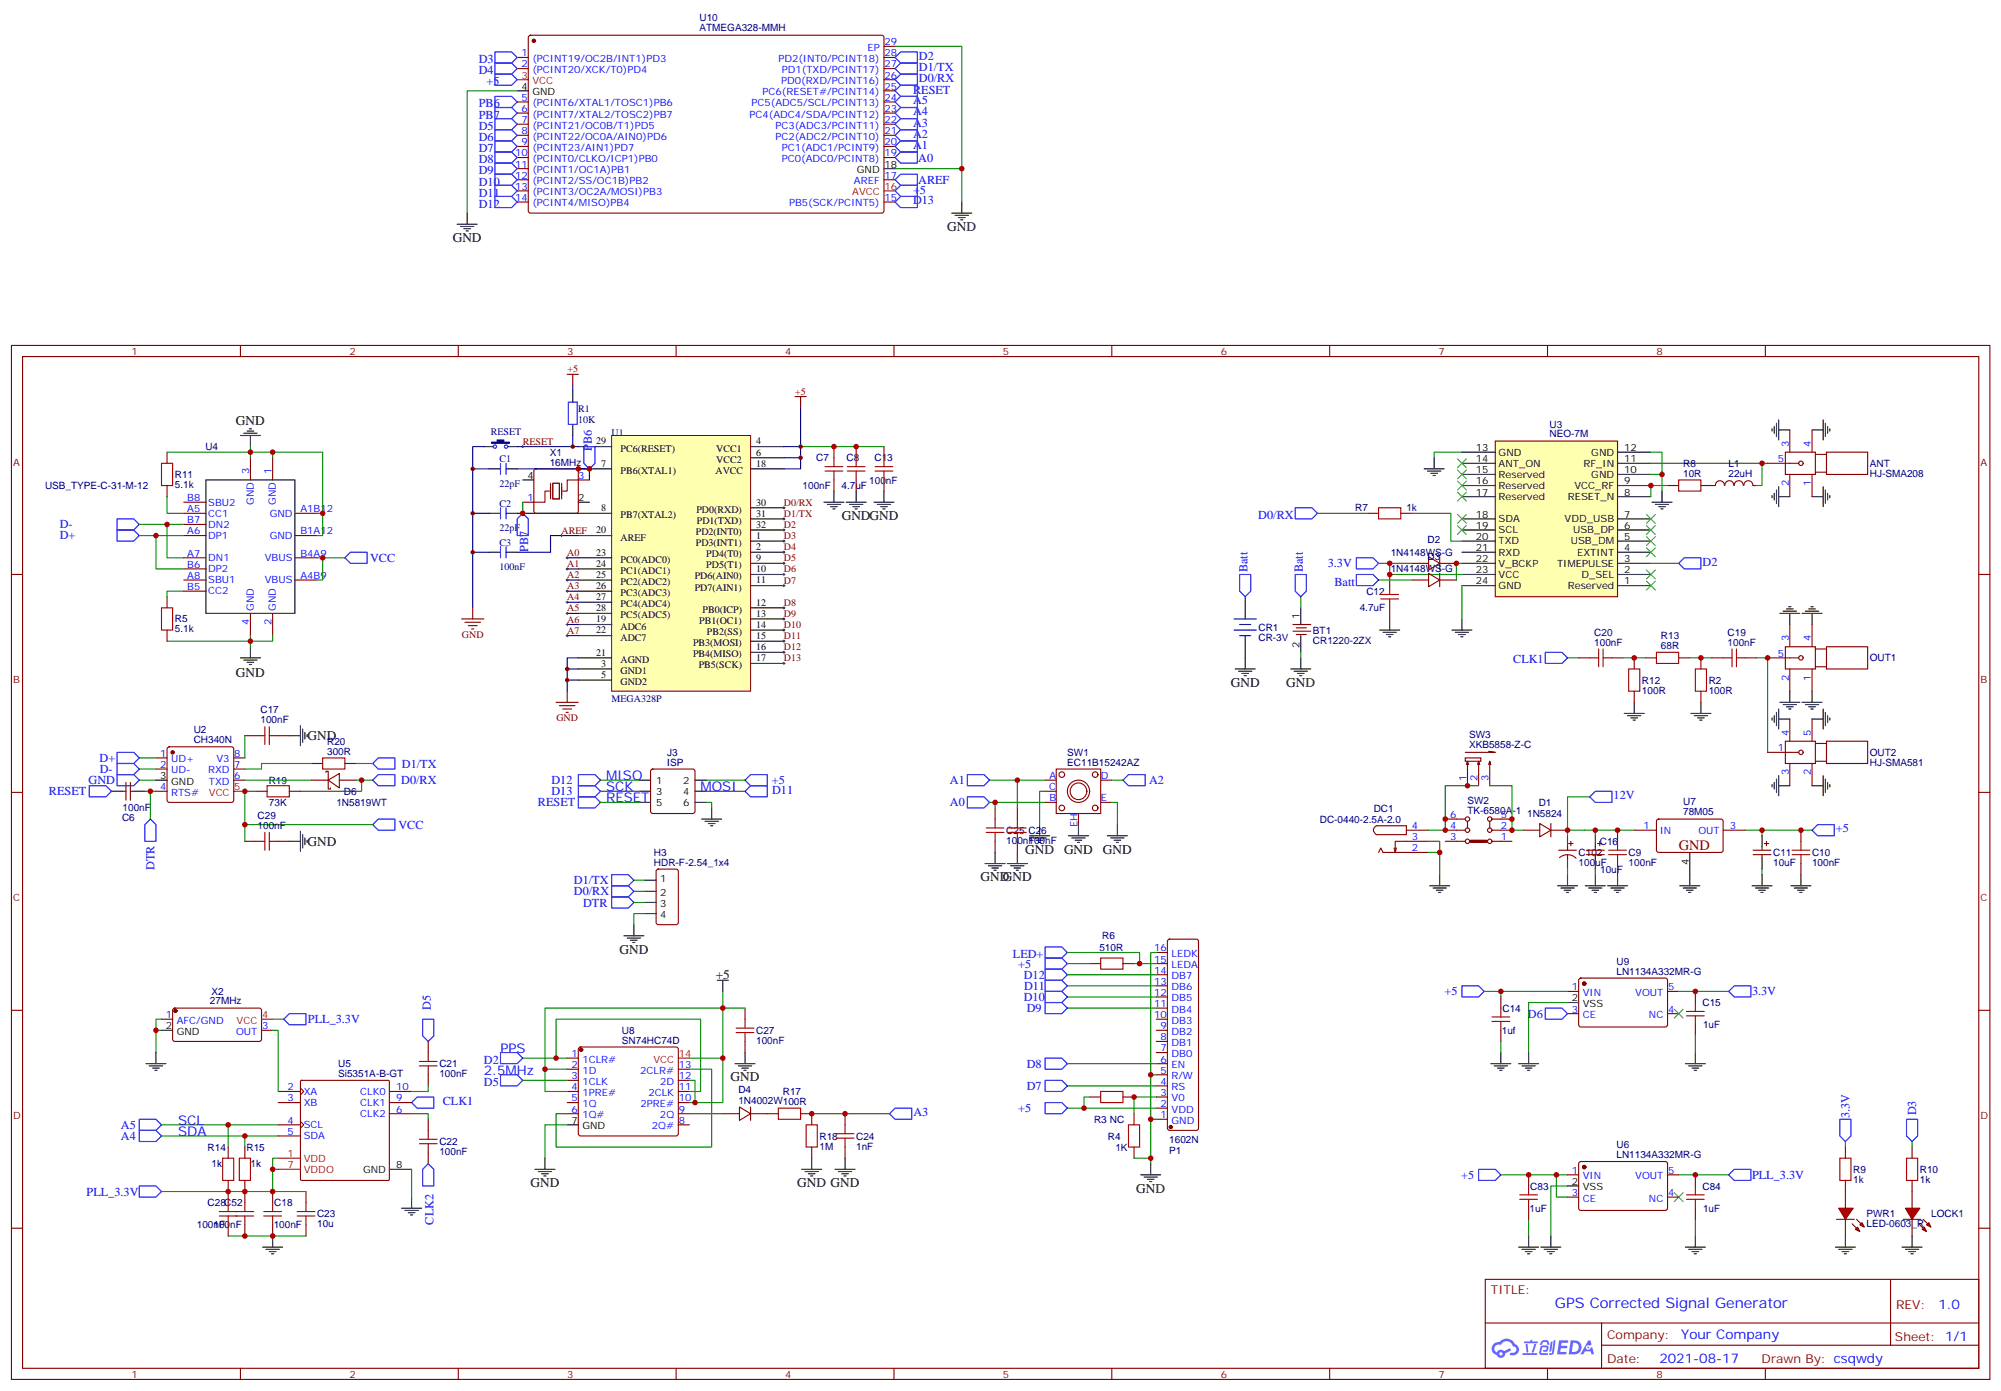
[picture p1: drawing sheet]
<svg xmlns="http://www.w3.org/2000/svg" width="635mm" height="441mm" viewBox="0 0 635 441" stroke-linecap="round" stroke-linejoin="round" font-family="sans-serif">
<defs><g id="words">
<text font-size="4.6" fill="#800" x="532.8" y="269.8">GND</text>
<text font-size="4.6" fill="#00f" x="493.5" y="415">GPS Corrected Signal Generator</text>
<g font-size="4.2">
<text x="143.7" y="76.8">GND</text>
<text x="300.7" y="73.3">GND</text>
<text x="74.9" y="135">GND</text>
<text x="267.2" y="165">GNDGND</text>
<text x="74.9" y="214.9">GND</text>
<text x="390.6" y="217.9">GND</text>
<text x="408.3" y="217.9">GND</text>
<text x="97.6" y="234.9">GND</text>
<text x="97.6" y="268.4">GND</text>
<text x="325.4" y="270.8">GND</text>
<text x="337.7" y="270.8">GND</text>
<text x="350.1" y="270.8">GND</text>
<text x="311.3" y="279.6">GND</text>
<text x="318.3" y="279.6">GND</text>
<text x="196.6" y="302.6">GND</text>
<text x="227.2" y="310.7">+5</text>
<text x="231.9" y="343.1">GND</text>
<text x="168.4" y="376.7">GND</text>
<text x="253" y="376.7">GND GND</text>
<text x="360.6" y="378.4">GND</text>
</g>
<g font-size="4.2" fill="#00f">
<text x="192.4" y="247.5">MISO</text>
<text x="192.4" y="251.1">SCK</text>
<text x="222.4" y="251.1">MOSI</text>
<text x="192.4" y="254.6">RESET</text>
<text x="158.9" y="334">PPS</text>
<text x="153.6" y="341">2.5MHz</text>
<text x="56.6" y="356.9">SCL</text>
<text x="56.6" y="360.4">SDA</text>
<text x="615.2" y="415.2">1.0</text>
<text x="533.6" y="424.8">Your Company</text>
<text x="526.7" y="432.6">2021-08-17</text>
</g>
<g font-size="3.9" fill="#00f">
<text x="152" y="20.1">D3</text>
<text x="152" y="23.6">D4</text>
<text x="291.7" y="22.4">D1/TX</text>
<text x="291.7" y="18.9">D2</text>
<text x="154.4" y="27">+5</text>
<text x="289.8" y="29.7">RESET</text>
<text x="291.7" y="26">D0/RX</text>
<text x="152" y="34.1">PB6</text>
<text x="289.8" y="33.1">A5</text>
<text x="152" y="37.6">PB7</text>
<text x="152" y="41.2">D5</text>
<text x="289.8" y="40.2">A3</text>
<text x="289.8" y="36.6">A4</text>
<text x="152" y="44.8">D6</text>
<text x="289.8" y="47.2">A1</text>
<text x="289.8" y="43.7">A2</text>
<text x="152" y="48.3">D7</text>
<text x="152" y="51.8">D8</text>
<text x="291.4" y="51.3">A0</text>
<text x="152" y="55.4">D9</text>
<text x="152" y="58.9">D10</text>
<text x="291.4" y="58.3">AREF</text>
<text x="152" y="62.4">D11</text>
<text x="152" y="65.9">D12</text>
<text x="289.8" y="64.9">D13</text>
<text x="289.8" y="61.4">+5</text>
<text x="187.8" y="143.1" transform="rotate(-90 187.8 143.1)">PB6</text>
<text x="19" y="167.7">D-</text>
<text x="399.4" y="164.6">D0/RX</text>
<text x="19" y="171.2">D+</text>
<text x="117.5" y="178.3">VCC</text>
<text x="167.6" y="175.1" transform="rotate(-90 167.6 175.1)">PB7</text>
<text x="421.4" y="179.9">3.3V</text>
<text x="540.4" y="179.5">D2</text>
<text x="395.9" y="181.6" transform="rotate(-90 395.9 181.6)">Batt</text>
<text x="413.6" y="181.6" transform="rotate(-90 413.6 181.6)">Batt</text>
<text x="423.6" y="185.9">Batt</text>
<text x="480.3" y="210.5">CLK1</text>
<text x="31.6" y="241.8">D+</text>
<text x="31.6" y="245.3">D-</text>
<text x="127.6" y="243.6">D1/TX</text>
<text x="28.1" y="248.8">GND</text>
<text x="127.3" y="248.9">D0/RX</text>
<text x="175" y="248.8">D12</text>
<text x="245" y="248.8">+5</text>
<text x="245.1" y="251.8">D11</text>
<text x="301.5" y="248.8">A1</text>
<text x="364.7" y="248.8">A2</text>
<text x="15.5" y="252.3">RESET</text>
<text x="170.7" y="255.8">RESET</text>
<text x="175" y="252.3">D13</text>
<text x="301.5" y="255.8">A0</text>
<text x="512.2" y="253.6">12V</text>
<text x="126.5" y="262.9">VCC</text>
<text x="582.7" y="264.1">+5</text>
<text x="49" y="276" transform="rotate(-90 49 276)">DTR</text>
<text x="182.1" y="280.6">D1/TX</text>
<text x="182.1" y="284.1">D0/RX</text>
<text x="185.1" y="287.7">DTR</text>
<text x="321.5" y="304">LED+</text>
<text x="323.2" y="307">+5</text>
<text x="325" y="310.6">D12</text>
<text x="325" y="317.6">D10</text>
<text x="325" y="314.1">D11</text>
<text x="458.5" y="315.8">+5</text>
<text x="556.1" y="315.8">3.3V</text>
<text x="136.8" y="320.6" transform="rotate(-90 136.8 320.6)">D5</text>
<text x="325.9" y="321.1">D9</text>
<text x="484.9" y="322.9">D6</text>
<text x="97.7" y="324.6">PLL_3.3V</text>
<text x="153.6" y="337.5">D2</text>
<text x="325.9" y="338.8">D8</text>
<text x="153.6" y="344.6">D5</text>
<text x="325.9" y="345.8">D7</text>
<text x="140.5" y="350.7">CLK1</text>
<text x="323.2" y="352.9">+5</text>
<text x="608.2" y="353.9" transform="rotate(-90 608.2 353.9)">D3</text>
<text x="38.4" y="358.2">A5</text>
<text x="289.9" y="354.1">A3</text>
<text x="587" y="354.8" transform="rotate(-90 587 354.8)">3.3V</text>
<text x="38.4" y="361.7">A4</text>
<text x="463.8" y="374.1">+5</text>
<text x="556.1" y="374">PLL_3.3V</text>
<text x="27.5" y="379.3">PLL_3.3V</text>
<text x="137.6" y="388.5" transform="rotate(-90 137.6 388.5)">CLK2</text>
</g>
<g font-size="3.9" fill="#800">
<text x="473.2" y="410.5">TITLE:</text>
<text x="601.8" y="415.2">REV:</text>
<text x="510.1" y="424.7">Company:</text>
<text x="601.5" y="425.3">Sheet: 1/1</text>
<text x="510.1" y="432.4">Date:</text>
<text x="559.1" y="432.5">Drawn By: csqwdy</text>
</g>
<g font-size="3.2" fill="#000080">
<text x="222" y="10">ATMEGA328-MMH</text>
<text x="222" y="6.8">U10</text>
<text x="183.6" y="130.8">R1</text>
<text x="183.6" y="134.3">10K</text>
<text x="491.8" y="135.7">U3</text>
<text x="65.2" y="142.9">U4</text>
<text x="155.8" y="138.1">RESET</text>
<text x="194.1" y="138.2">U1</text>
<text x="491.8" y="138.8">NEO-7M</text>
<text x="158.5" y="146.6">C1</text>
<text x="174.5" y="147.7">16MHz</text>
<text x="174.5" y="144.5">X1</text>
<text x="259.1" y="146.4">C7</text>
<text x="268.7" y="146.4">C8</text>
<text x="277.5" y="146.4">C13</text>
<text x="534.2" y="148.1">R8</text>
<text x="548.6" y="148.3">L1</text>
<text x="593.5" y="148.1">ANT</text>
<text x="14.3" y="155.2">USB_TYPE-C-31-M-12</text>
<text x="55.5" y="154.8">5.1k</text>
<text x="55.5" y="151.6">R11</text>
<text x="158.5" y="154.4">22pF</text>
<text x="254.7" y="155.2">100nF</text>
<text x="267.1" y="155.2">4.7uF</text>
<text x="275.9" y="153.4">100nF</text>
<text x="534.2" y="151.2">10R</text>
<text x="548.6" y="151.5">22uH</text>
<text x="593.5" y="151.3">HJ-SMA208</text>
<text x="158.5" y="160.8">C2</text>
<text x="430.2" y="162.3">R7</text>
<text x="446.4" y="162.3">1k</text>
<text x="158.5" y="173.1">C3</text>
<text x="158.5" y="168.5">22pF</text>
<text x="453.1" y="172.4">D2</text>
<text x="441.4" y="176.4">1N4148WS-G</text>
<text x="453.1" y="177.7">D3</text>
<text x="158.5" y="180.9">100nF</text>
<text x="441.4" y="181.7">1N4148WS-G</text>
<text x="433.7" y="188.7">C12</text>
<text x="55.5" y="197.5">R5</text>
<text x="431.6" y="194">4.7uF</text>
<text x="55.5" y="200.7">5.1k</text>
<text x="399.5" y="203.3">CR-3V</text>
<text x="399.5" y="200.1">CR1</text>
<text x="416.7" y="201.1">BT1</text>
<text x="506" y="201.7">C20</text>
<text x="527.2" y="202.7">R13</text>
<text x="548.3" y="201.7">C19</text>
<text x="416.7" y="204.2">CR1220-2ZX</text>
<text x="506" y="204.9">100nF</text>
<text x="527.2" y="205.9">68R</text>
<text x="548.3" y="204.9">100nF</text>
<text x="593.5" y="209.9">OUT1</text>
<text x="521.2" y="220.1">100R</text>
<text x="521.2" y="216.9">R12</text>
<text x="542.3" y="220.1">100R</text>
<text x="542.3" y="216.9">R2</text>
<text x="82.7" y="226.4">C17</text>
<text x="194.1" y="222.8">MEGA328P</text>
<text x="61.5" y="232.6">U2</text>
<text x="82.7" y="229.6">100nF</text>
<text x="61.5" y="235.7">CH340N</text>
<text x="103.8" y="239.4">300R</text>
<text x="103.8" y="236.3">R20</text>
<text x="211.8" y="239.7">J3</text>
<text x="338.7" y="239.8">SW1</text>
<text x="466.3" y="237.3">XKB5858-Z-C</text>
<text x="466.3" y="234.1">SW3</text>
<text x="593.5" y="239.9">OUT2</text>
<text x="211.8" y="243">ISP</text>
<text x="338.7" y="243">EC11B15242AZ</text>
<text x="593.5" y="243">HJ-SMA581</text>
<text x="85.3" y="248.7">R19</text>
<text x="38.9" y="257.4">100nF</text>
<text x="85.4" y="255.7">73K</text>
<text x="106.8" y="255.8">1N5819WT</text>
<text x="109.1" y="252.3">D6</text>
<text x="436" y="257.5">DC1</text>
<text x="465.7" y="255">SW2</text>
<text x="488.4" y="255.8">D1</text>
<text x="534.2" y="255.4">U7</text>
<text x="38.7" y="260.6">C6</text>
<text x="81.8" y="263.1">100nF</text>
<text x="81.8" y="259.9">C29</text>
<text x="418.9" y="261">DC-0440-2.5A-2.0</text>
<text x="465.7" y="258.1">TK-6580A-1</text>
<text x="484.7" y="259.3">1N5824</text>
<text x="534.2" y="258.7">78M05</text>
<text x="319.4" y="267.7">100nF</text>
<text x="319.4" y="264.6">C25 C26</text>
<text x="326.4" y="267.7">100nF</text>
<text x="507.8" y="268.1">C16</text>
<text x="207.5" y="274.7">HDR-F-2.54_1x4</text>
<text x="207.5" y="271.5">H3</text>
<text x="501.1" y="274.8">100uF</text>
<text x="501.1" y="271.6">C102</text>
<text x="516.9" y="274.8">100nF</text>
<text x="516.9" y="271.6">C9</text>
<text x="562.8" y="274.8">10uF</text>
<text x="562.8" y="271.6">C11</text>
<text x="575.1" y="274.8">100nF</text>
<text x="575.1" y="271.6">C10</text>
<text x="507.9" y="276.9">10uF</text>
<text x="349.9" y="298.1">R6</text>
<text x="348.9" y="301.6">510R</text>
<text x="513.1" y="309.3">LN1134A332MR-G</text>
<text x="513.1" y="306.1">U9</text>
<text x="67.1" y="315.7">X2</text>
<text x="66.6" y="318.7">27MHz</text>
<text x="476.9" y="321">C14</text>
<text x="540.4" y="319.3">C15</text>
<text x="197.4" y="328">U8</text>
<text x="240" y="328.1">C27</text>
<text x="476.7" y="328.1">1uf</text>
<text x="540.5" y="326.3">1uF</text>
<text x="197.4" y="331.2">SN74HC74D</text>
<text x="240" y="331.3">100nF</text>
<text x="107.3" y="341.6">Si5351A-B-GT</text>
<text x="107.3" y="338.7">U5</text>
<text x="139.5" y="341.8">100nF</text>
<text x="139.5" y="338.6">C21</text>
<text x="234.4" y="346.9">D4</text>
<text x="248.5" y="347.4">R17</text>
<text x="234.4" y="350.2">1N4002W100R</text>
<text x="347.2" y="356.2">R3 NC</text>
<text x="65.9" y="365.1">R14</text>
<text x="78.2" y="365.1">R15</text>
<text x="139.5" y="363.3">C22</text>
<text x="260.1" y="364.7">1M</text>
<text x="260.1" y="361.6">R18</text>
<text x="271.7" y="364.7">1nF</text>
<text x="271.7" y="361.6">C24</text>
<text x="351.6" y="361.6">R4</text>
<text x="354" y="365.1">1K</text>
<text x="371.1" y="362.7">1602N</text>
<text x="513.1" y="364.3">U6</text>
<text x="67.1" y="370.4">1k</text>
<text x="79.5" y="370.4">1k</text>
<text x="139.5" y="366.5">100nF</text>
<text x="371.1" y="366.1">P1</text>
<text x="513.1" y="367.5">LN1134A332MR-G</text>
<text x="485.7" y="377.4">C83</text>
<text x="540.4" y="377.5">C84</text>
<text x="588.2" y="375.3">1k</text>
<text x="588.2" y="372.2">R9</text>
<text x="609.4" y="375.3">1k</text>
<text x="609.4" y="372.2">R10</text>
<text x="65.9" y="382.7">C28C52</text>
<text x="87" y="382.7">C18</text>
<text x="62.5" y="389.8">100nF</text>
<text x="67.8" y="389.8">100nF</text>
<text x="86.9" y="389.8">100nF</text>
<text x="100.6" y="389.5">10u</text>
<text x="100.6" y="386.3">C23</text>
<text x="485.5" y="384.5">1uF</text>
<text x="540.5" y="384.5">1uF</text>
<text x="592.4" y="389.4">LED-0603_R</text>
<text x="592.4" y="386.2">PWR1</text>
<text x="613" y="386.3">LOCK1</text>
</g>
<g font-size="3.2" fill="#00f">
<text x="165.5" y="17.9">1</text>
<text x="275.3" y="16.1">EP</text>
<text x="280.7" y="17.9">28</text>
<text x="280.7" y="14.4">29</text>
<text x="165.5" y="21.4">2</text>
<text x="169" y="19.6">(PCINT19/OC2B/INT1)PD3</text>
<text x="169" y="23.2">(PCINT20/XCK/T0)PD4</text>
<text x="247.1" y="19.6">PD2(INT0/PCINT18)</text>
<text x="248.2" y="23.2">PD1(TXD/PCINT17)</text>
<text x="280.7" y="21.4">27</text>
<text x="247.9" y="26.7">PD0(RXD/PCINT16)</text>
<text x="280.7" y="28.5">25</text>
<text x="280.7" y="24.9">26</text>
<text x="165.5" y="32">5</text>
<text x="165.5" y="35.5">6</text>
<text x="169" y="33.8">(PCINT6/XTAL1/TOSC1)PB6</text>
<text x="238.5" y="33.8">PC5(ADC5/SCL/PCINT13)</text>
<text x="242" y="30.2">PC6(RESET#/PCINT14)</text>
<text x="280.7" y="35.5">23</text>
<text x="280.7" y="32">24</text>
<text x="165.5" y="39.1">7</text>
<text x="169" y="37.3">(PCINT7/XTAL2/TOSC2)PB7</text>
<text x="169" y="40.8">(PCINT21/OC0B/T1)PD5</text>
<text x="237.9" y="37.3">PC4(ADC4/SDA/PCINT12)</text>
<text x="246.1" y="40.8">PC3(ADC3/PCINT11)</text>
<text x="280.7" y="39.1">22</text>
<text x="165.5" y="42.6">8</text>
<text x="165.5" y="46.1">9</text>
<text x="169" y="44.3">(PCINT22/OC0A/AIN0)PD6</text>
<text x="169" y="47.9">(PCINT23/AIN1)PD7</text>
<text x="246.1" y="44.3">PC2(ADC2/PCINT10)</text>
<text x="248.1" y="47.9">PC1(ADC1/PCINT9)</text>
<text x="280.7" y="46.1">20</text>
<text x="280.7" y="42.6">21</text>
<text x="163.5" y="49.6">10</text>
<text x="163.5" y="53.2">11</text>
<text x="169" y="51.4">(PCINT0/CLKO/ICP1)PB0</text>
<text x="248.1" y="51.4">PC0(ADC0/PCINT8)</text>
<text x="280.7" y="49.6">19</text>
<text x="163.5" y="56.7">12</text>
<text x="169" y="54.9">(PCINT1/OC1A)PB1</text>
<text x="169" y="58.5">(PCINT2/SS/OC1B)PB2</text>
<text x="271.1" y="58.5">AREF</text>
<text x="280.7" y="56.7">17</text>
<text x="163.5" y="60.2">13</text>
<text x="163.5" y="63.7">14</text>
<text x="169" y="62">(PCINT3/OC2A/MOSI)PB3</text>
<text x="169" y="65.5">(PCINT4/MISO)PB4</text>
<text x="250.4" y="65.5">PB5(SCK/PCINT5)</text>
<text x="280.7" y="63.7">15</text>
<text x="567.7" y="141.7" transform="rotate(-90 567.7 141.7)">3</text>
<text x="574.8" y="141.7" transform="rotate(-90 574.8 141.7)">4</text>
<text x="564.3" y="146.6">5</text>
<text x="79.1" y="150.5" transform="rotate(-90 79.1 150.5)">3</text>
<text x="86.2" y="150.5" transform="rotate(-90 86.2 150.5)">1</text>
<text x="183.6" y="151.9">3</text>
<text x="567.7" y="154.3" transform="rotate(-90 567.7 154.3)">2</text>
<text x="574.8" y="154.3" transform="rotate(-90 574.8 154.3)">1</text>
<text x="59.4" y="159">B8</text>
<text x="66.1" y="160.4">SBU2</text>
<text x="80.5" y="160.3" transform="rotate(-90 80.5 160.3)">GND</text>
<text x="87.6" y="160.3" transform="rotate(-90 87.6 160.3)">GND</text>
<text x="167.4" y="159">1</text>
<text x="59.4" y="166.1">B7</text>
<text x="59.4" y="162.5">A5</text>
<text x="66.1" y="163.9">CC1</text>
<text x="66.1" y="167.5">DN2</text>
<text x="85.6" y="163.9">GND</text>
<text x="95.4" y="162.5">A1B12</text>
<text x="59.4" y="169.6">A6</text>
<text x="66.1" y="171">DP1</text>
<text x="85.6" y="171">GND</text>
<text x="95.4" y="169.6">B1A12</text>
<text x="59.4" y="176.6">A7</text>
<text x="66.1" y="178">DN1</text>
<text x="84.1" y="178">VBUS</text>
<text x="95.4" y="176.6">B4A9</text>
<text x="59.4" y="180.2">B6</text>
<text x="59.4" y="183.7">A8</text>
<text x="66.1" y="181.6">DP2</text>
<text x="66.1" y="185.1">SBU1</text>
<text x="84.1" y="185.1">VBUS</text>
<text x="95.4" y="183.7">A4B9</text>
<text x="59.4" y="187.2">B5</text>
<text x="66.1" y="188.6">CC2</text>
<text x="80.5" y="193.9" transform="rotate(-90 80.5 193.9)">GND</text>
<text x="87.6" y="193.9" transform="rotate(-90 87.6 193.9)">GND</text>
<text x="79.1" y="198.4" transform="rotate(-90 79.1 198.4)">4</text>
<text x="86.2" y="198.4" transform="rotate(-90 86.2 198.4)">2</text>
<text x="567.7" y="203.4" transform="rotate(-90 567.7 203.4)">3</text>
<text x="574.8" y="203.4" transform="rotate(-90 574.8 203.4)">4</text>
<text x="564.3" y="208.4">5</text>
<text x="567.7" y="216" transform="rotate(-90 567.7 216)">2</text>
<text x="574.8" y="216" transform="rotate(-90 574.8 216)">1</text>
<text x="567.7" y="233.4" transform="rotate(-90 567.7 233.4)">4</text>
<text x="574.8" y="233.4" transform="rotate(-90 574.8 233.4)">5</text>
<text x="564.3" y="238.4">1</text>
<text x="50.8" y="240.1">1</text>
<text x="50.8" y="243.7">2</text>
<text x="54.3" y="241.9">UD+</text>
<text x="54.3" y="245.4">UD-</text>
<text x="66.1" y="245.4">RXD</text>
<text x="68.7" y="241.9">V3</text>
<text x="74.4" y="243.7">7</text>
<text x="74.4" y="240.1">8</text>
<text x="50.8" y="250.7">4</text>
<text x="66.3" y="249">TXD</text>
<text x="74.4" y="247.2">6</text>
<text x="333" y="250.7">C</text>
<text x="333.1" y="247.2">A</text>
<text x="349.4" y="247.2">D</text>
<text x="465.4" y="247.8" transform="rotate(-90 465.4 247.8)">1</text>
<text x="468.9" y="247.8" transform="rotate(-90 468.9 247.8)">2</text>
<text x="472.5" y="247.8" transform="rotate(-90 472.5 247.8)">3</text>
<text x="567.7" y="246" transform="rotate(-90 567.7 246)">3</text>
<text x="574.8" y="246" transform="rotate(-90 574.8 246)">2</text>
<text x="54.3" y="252.5">RTS#</text>
<text x="333.1" y="254.2">B</text>
<text x="349.4" y="254.2">E</text>
<text x="341.9" y="262.5" transform="rotate(-90 341.9 262.5)">EH</text>
<text x="448.1" y="263.1">4</text>
<text x="460.2" y="263.1">4</text>
<text x="460.2" y="259.5">6</text>
<text x="476.4" y="263.1">2</text>
<text x="476.4" y="259.5">5</text>
<text x="521.6" y="263.1">1</text>
<text x="549" y="263.1">3</text>
<text x="448.1" y="266.6">3</text>
<text x="460.2" y="266.6">3</text>
<text x="476.4" y="266.6">1</text>
<text x="526.8" y="264.5">IN</text>
<text x="539.1" y="264.5">OUT</text>
<text x="448.1" y="270.1">2</text>
<text x="366.3" y="305.4">15</text>
<text x="366.3" y="301.9">16</text>
<text x="371.8" y="303.6">LEDK</text>
<text x="366.3" y="308.9">14</text>
<text x="371.8" y="310.7">DB7</text>
<text x="371.8" y="307.2">LEDA</text>
<text x="366.3" y="316">12</text>
<text x="366.3" y="312.5">13</text>
<text x="371.8" y="317.7">DB5</text>
<text x="371.8" y="314.2">DB6</text>
<text x="498.9" y="314.2">1</text>
<text x="502.4" y="316">VIN</text>
<text x="519" y="316">VOUT</text>
<text x="529.4" y="314.2">5</text>
<text x="52.6" y="323">1</text>
<text x="366.3" y="323">10</text>
<text x="366.3" y="319.5">11</text>
<text x="371.8" y="321.3">DB4</text>
<text x="498.9" y="321.3">3</text>
<text x="502.4" y="323">CE</text>
<text x="523.4" y="323">NC</text>
<text x="529.4" y="321.3">4</text>
<text x="56.1" y="324.8">AFC/GND</text>
<text x="74.9" y="328.3">OUT</text>
<text x="83.2" y="326.6">3</text>
<text x="368.3" y="326.6">9</text>
<text x="371.8" y="328.3">DB2</text>
<text x="371.8" y="324.8">DB3</text>
<text x="181.4" y="335.4">1</text>
<text x="368.3" y="333.6">7</text>
<text x="368.3" y="330.1">8</text>
<text x="371.8" y="335.4">DB0</text>
<text x="371.8" y="331.9">DB1</text>
<text x="181.4" y="338.9">2</text>
<text x="184.9" y="337.1">1CLR#</text>
<text x="184.9" y="340.7">1D</text>
<text x="203.2" y="340.7">2CLR#</text>
<text x="215.5" y="338.9">13</text>
<text x="368.3" y="340.7">5</text>
<text x="368.3" y="337.1">6</text>
<text x="371.8" y="338.9">EN</text>
<text x="91.2" y="346">2</text>
<text x="96.4" y="347.4">XA</text>
<text x="114.3" y="347.4">CLK0</text>
<text x="125.7" y="346">10</text>
<text x="181.4" y="342.4">3</text>
<text x="181.4" y="346">4</text>
<text x="184.9" y="344.2">1CLK</text>
<text x="184.9" y="347.7">1PRE#</text>
<text x="205.8" y="347.7">2CLK</text>
<text x="209.5" y="344.2">2D</text>
<text x="215.5" y="346">11</text>
<text x="215.5" y="342.4">12</text>
<text x="368.3" y="347.7">3</text>
<text x="368.3" y="344.2">4</text>
<text x="371.8" y="346">RS</text>
<text x="371.8" y="342.4">R/W</text>
<text x="91.2" y="349.5">3</text>
<text x="96.4" y="350.9">XB</text>
<text x="114.3" y="350.9">CLK1</text>
<text x="125.7" y="353">6</text>
<text x="125.7" y="349.5">9</text>
<text x="181.4" y="349.5">5</text>
<text x="181.4" y="353">6</text>
<text x="184.9" y="351.3">1Q</text>
<text x="203.3" y="351.3">2PRE#</text>
<text x="215.5" y="353">9</text>
<text x="215.5" y="349.5">10</text>
<text x="368.3" y="351.3">2</text>
<text x="371.8" y="353">VDD</text>
<text x="371.8" y="349.5">V0</text>
<text x="91.2" y="356.6">4</text>
<text x="96.4" y="358">SCL</text>
<text x="114.3" y="354.4">CLK2</text>
<text x="184.9" y="354.8">1Q#</text>
<text x="206.9" y="358.3">2Q#</text>
<text x="209.5" y="354.8">2Q</text>
<text x="215.5" y="356.6">8</text>
<text x="368.3" y="354.8">1</text>
<text x="371.8" y="356.6">GND</text>
<text x="91.2" y="360.1">5</text>
<text x="96.4" y="361.5">SDA</text>
<text x="498.9" y="372.4">1</text>
<text x="502.4" y="374.2">VIN</text>
<text x="519" y="374.2">VOUT</text>
<text x="529.4" y="372.4">5</text>
<text x="498.9" y="379.5">3</text>
<text x="502.4" y="381.2">CE</text>
<text x="523.4" y="381.2">NC</text>
<text x="529.4" y="379.5">4</text>
</g>
<g font-size="3.2" fill="#f00">
<text x="165.5" y="24.9">3</text>
<text x="169" y="26.7">VCC</text>
<text x="270.5" y="62">AVCC</text>
<text x="280.7" y="60.2">16</text>
<text x="74.4" y="250.7">5</text>
<text x="66.3" y="252.5">VCC</text>
<text x="83.2" y="323">4</text>
<text x="75.1" y="324.8">VCC</text>
<text x="215.5" y="335.4">14</text>
<text x="207.4" y="337.1">VCC</text>
<text x="91.2" y="367.1">1</text>
<text x="91.2" y="370.7">7</text>
<text x="96.4" y="368.5">VDD</text>
<text x="96.4" y="372.1">VDDO</text>
</g>
<g font-size="3.2">
<text x="165.5" y="28.5">4</text>
<text x="169" y="30.2">GND</text>
<text x="280.7" y="53.2">18</text>
<text x="272" y="54.9">GND</text>
<text x="189.2" y="141">29</text>
<text x="197" y="143.3">PC6(RESET)</text>
<text x="227.3" y="143.3">VCC1</text>
<text x="240" y="141">4</text>
<text x="468.4" y="143.1">13</text>
<text x="515.5" y="143.1">12</text>
<text x="190.8" y="148.1">7</text>
<text x="227.3" y="146.8">VCC2</text>
<text x="240" y="144.5">6</text>
<text x="240" y="148.1">18</text>
<text x="468.4" y="146.6">14</text>
<text x="475.7" y="144.5">GND</text>
<text x="475.7" y="148.1">ANT_ON</text>
<text x="502.6" y="148.1">RF_IN</text>
<text x="505.1" y="144.5">GND</text>
<text x="515.5" y="146.6">11</text>
<text x="167.4" y="151.9">4</text>
<text x="197" y="150.4">PB6(XTAL1)</text>
<text x="227.1" y="150.4">AVCC</text>
<text x="468.4" y="150.2">15</text>
<text x="468.4" y="153.7">16</text>
<text x="475.7" y="151.6">Reserved</text>
<text x="475.7" y="155.1">Reserved</text>
<text x="499.7" y="155.1">VCC_RF</text>
<text x="505.1" y="151.6">GND</text>
<text x="515.5" y="153.7">9</text>
<text x="515.5" y="150.2">10</text>
<text x="183.6" y="159">2</text>
<text x="240" y="160.4">30</text>
<text x="468.4" y="157.2">17</text>
<text x="475.7" y="158.6">Reserved</text>
<text x="497.6" y="158.6">RESET_N</text>
<text x="515.5" y="157.2">8</text>
<text x="190.8" y="162.2">8</text>
<text x="197" y="164.5">PB7(XTAL2)</text>
<text x="221" y="162.7">PD0(RXD)</text>
<text x="221.2" y="166.2">PD1(TXD)</text>
<text x="240" y="163.9">31</text>
<text x="240" y="167.5">32</text>
<text x="468.4" y="164.3">18</text>
<text x="468.4" y="167.8">19</text>
<text x="475.7" y="165.7">SDA</text>
<text x="496.6" y="165.7">VDD_USB</text>
<text x="515.5" y="167.8">6</text>
<text x="515.5" y="164.3">7</text>
<text x="189.2" y="169.2">20</text>
<text x="197" y="171.5">AREF</text>
<text x="220.8" y="173.3">PD3(INT1)</text>
<text x="220.8" y="169.8">PD2(INT0)</text>
<text x="240" y="171">1</text>
<text x="468.4" y="171.3">20</text>
<text x="475.7" y="169.2">SCL</text>
<text x="475.7" y="172.8">TXD</text>
<text x="498.5" y="172.8">USB_DM</text>
<text x="499.3" y="169.2">USB_DP</text>
<text x="515.5" y="171.3">5</text>
<text x="189.2" y="176.3">23</text>
<text x="189.2" y="179.8">24</text>
<text x="197" y="178.6">PC0(ADC0)</text>
<text x="224.2" y="176.8">PD4(T0)</text>
<text x="240" y="174.5">2</text>
<text x="240" y="178">9</text>
<text x="468.4" y="174.9">21</text>
<text x="468.4" y="178.4">22</text>
<text x="475.7" y="176.3">RXD</text>
<text x="475.7" y="179.8">V_BCKP</text>
<text x="494.2" y="179.8">TIMEPULSE</text>
<text x="500.5" y="176.3">EXTINT</text>
<text x="515.5" y="178.4">3</text>
<text x="515.5" y="174.9">4</text>
<text x="189.2" y="183.3">25</text>
<text x="197" y="182.1">PC1(ADC1)</text>
<text x="197" y="185.6">PC2(ADC2)</text>
<text x="220.5" y="183.9">PD6(AIN0)</text>
<text x="224.2" y="180.3">PD5(T1)</text>
<text x="240" y="181.6">10</text>
<text x="240" y="185.1">11</text>
<text x="468.4" y="181.9">23</text>
<text x="468.4" y="185.5">24</text>
<text x="475.7" y="183.3">VCC</text>
<text x="501.9" y="183.3">D_SEL</text>
<text x="515.5" y="185.5">1</text>
<text x="515.5" y="181.9">2</text>
<text x="189.2" y="186.9">26</text>
<text x="189.2" y="190.4">27</text>
<text x="197" y="189.2">PC3(ADC3)</text>
<text x="220.5" y="187.4">PD7(AIN1)</text>
<text x="475.7" y="186.9">GND</text>
<text x="497.6" y="186.9">Reserved</text>
<text x="189.2" y="197.4">19</text>
<text x="189.2" y="193.9">28</text>
<text x="197" y="192.7">PC4(ADC4)</text>
<text x="197" y="196.2">PC5(ADC5)</text>
<text x="221.9" y="198">PB1(OC1)</text>
<text x="223" y="194.5">PB0(ICP)</text>
<text x="240" y="192.2">12</text>
<text x="240" y="195.7">13</text>
<text x="412.5" y="196.4" transform="rotate(-90 412.5 196.4)">1</text>
<text x="189.2" y="201">22</text>
<text x="197" y="199.7">ADC6</text>
<text x="197" y="203.3">ADC7</text>
<text x="224.4" y="201.5">PB2(SS)</text>
<text x="240" y="199.2">14</text>
<text x="240" y="202.7">15</text>
<text x="189.2" y="208">21</text>
<text x="220" y="205">PB3(MOSI)</text>
<text x="220" y="208.6">PB4(MISO)</text>
<text x="240" y="206.3">16</text>
<text x="240" y="209.8">17</text>
<text x="412.5" y="205.5" transform="rotate(-90 412.5 205.5)">2</text>
<text x="190.8" y="211.6">3</text>
<text x="190.8" y="215.1">5</text>
<text x="197" y="213.9">GND1</text>
<text x="197" y="210.3">AGND</text>
<text x="221.8" y="212.1">PB5(SCK)</text>
<text x="197" y="217.4">GND2</text>
<text x="50.8" y="247.2">3</text>
<text x="54.3" y="249">GND</text>
<text x="208.2" y="248.6">1</text>
<text x="216.8" y="248.6">2</text>
<text x="208.2" y="252.1">3</text>
<text x="208.2" y="255.7">5</text>
<text x="216.8" y="252.1">4</text>
<text x="216.8" y="255.7">6</text>
<text x="536" y="274.6" transform="rotate(-90 536 274.6)">4</text>
<text x="209.5" y="280">1</text>
<text x="209.5" y="284.2">2</text>
<text x="209.5" y="287.8">3</text>
<text x="209.5" y="291.3">4</text>
<text x="498.9" y="317.7">2</text>
<text x="502.4" y="319.5">VSS</text>
<text x="52.6" y="326.6">2</text>
<text x="56.1" y="328.3">GND</text>
<text x="181.4" y="356.6">7</text>
<text x="184.9" y="358.3">GND</text>
<text x="125.7" y="370.7">8</text>
<text x="115.2" y="372.1">GND</text>
<text x="498.9" y="376">2</text>
<text x="502.4" y="377.7">VSS</text>
</g>
<g font-size="3.2" fill="#800">
<text x="41.7" y="112.6">1</text>
<text x="110.9" y="112.6">2</text>
<text x="180" y="112.6">3</text>
<text x="249.2" y="112.6">4</text>
<text x="318.3" y="112.6">5</text>
<text x="387.5" y="112.6">6</text>
<text x="456.6" y="112.6">7</text>
<text x="525.7" y="112.6">8</text>
<text x="4.2" y="147.7">A</text>
<text x="628.6" y="147.7">A</text>
<text x="4.2" y="216.9">B</text>
<text x="628.6" y="216.9">B</text>
<text x="4.2" y="286">C</text>
<text x="628.6" y="286">C</text>
<text x="4.2" y="355.1">D</text>
<text x="628.6" y="355.1">D</text>
<text x="41.7" y="437.2">1</text>
<text x="110.9" y="437.2">2</text>
<text x="180" y="437.2">3</text>
<text x="249.2" y="437.2">4</text>
<text x="318.3" y="437.2">5</text>
<text x="387.5" y="437.2">6</text>
<text x="456.6" y="437.2">7</text>
<text x="525.7" y="437.2">8</text>
</g>
<g font-size="3.2" fill="#800000">
<text x="180.1" y="118.1">+5</text>
<text x="252.4" y="125.2">+5</text>
<text x="165.9" y="141.1">RESET</text>
<text x="248.8" y="160.5">D0/RX</text>
<text x="248.8" y="167.5">D2</text>
<text x="248.8" y="164">D1/TX</text>
<text x="178.3" y="169.3">AREF</text>
<text x="248.8" y="171.1">D3</text>
<text x="180" y="179.9">A1</text>
<text x="180" y="176.4">A0</text>
<text x="248.8" y="178.1">D5</text>
<text x="248.8" y="174.6">D4</text>
<text x="180" y="183.4">A2</text>
<text x="248.8" y="185.2">D7</text>
<text x="248.8" y="181.6">D6</text>
<text x="180" y="190.5">A4</text>
<text x="180" y="186.9">A3</text>
<text x="180" y="197.5">A6</text>
<text x="180" y="194">A5</text>
<text x="248.8" y="195.8">D9</text>
<text x="248.8" y="192.2">D8</text>
<text x="146.6" y="202.5">GND</text>
<text x="180" y="201">A7</text>
<text x="248.8" y="202.8">D11</text>
<text x="248.8" y="199.3">D10</text>
<text x="248.8" y="209.9">D13</text>
<text x="248.8" y="206.3">D12</text>
<text x="176.6" y="228.9">GND</text>
</g>
</g></defs>
<g fill="none" stroke="#870000" stroke-width=".35">
<path d="M3.6 109.6h628v328.1h-628zM7.2 113.1h620.9v321.1h-620.9zM76.3 109.6v3.5M145.5 109.6v3.5M214.6 109.6v3.5M283.7 109.6v3.5M352.9 109.6v3.5M422 109.6v3.5M491.2 109.6v3.5M560.3 109.6v3.5M3.6 182.3h3.6M628.1 182.3h3.5"/>
<path d="M3.6 251.4h3.6M628.1 251.4h3.5M3.6 320.6h3.6M628.1 320.6h3.5M3.6 389.7h3.6M628.1 389.7h3.5M471.4 405.9h156.7v28.3h-156.7zM471.5 419.8h156.4M508.3 419.8v14.1M600 406l.1 20.8M76.3 434.2v3.5M145.5 434.2v3.5"/>
<path d="M214.6 434.2v3.5M283.7 434.2v3.5M352.9 434.2v3.5M422 434.2v3.5M491.2 434.2v3.5M508.3 426.8h119.6M560.3 434.2v3.5"/>
</g>
<g fill="#5487ff">
<path d="M494.9 425.3h2.5l.3 .2-.1 .5-2 .1-.1 .9h1.6l.4 .4-.4 .4h-1.7l-.2 1.2h1.9l.2 .4-.2 .3-2.9 .1z"/>
<path d="M504.1 425.3h.7l.4 1.4-.7 .3a.74 .74 0 0 0-1.1 .3 .74 .74 0 0 0 .5 1 .74 .74 0 0 0 .9-.7l.6-.2 .6 2.3h-.9l-.2-.9h-1.8l-.6 .9h-.9z"/>
<path d="M492.2 425.7h.6l-.4 3a.31 .31 0 0 1-.3 .2 .31 .31 0 0 1-.3-.3z"/>
<path d="M493.1 425.3h.6l-.5 3.9a.89 .89 0 0 1-.7 .7 .89 .89 0 0 1-.9-.3l1-.4z"/>
<path d="M489.5 425.4l.6-.2 1.2 .1 .5 1.4h-.6l-.3-.9h-.9l-.7 .9h-.6z"/>
<path d="M489.1 427.1l1.8-.2a1.04 1.04 0 0 1 .7 1.1 1.04 1.04 0 0 1-.9 .9h-.7a.29 .29 0 0 1-.3-.3 .29 .29 0 0 1 .4-.3h.6l.2-.8-1.4 .1-.3 1.7h1.9a.29 .29 0 0 1 .2 .4 .29 .29 0 0 1-.3 .2h-2l-.4-.3 .2-2z"/>
<path d="M483.2 429.3h4.4a.3 .3 0 0 1 .3 .4 .3 .3 0 0 1-.3 .2h-4.3z"/>
<path d="M487 426.4h.6a4 4 0 0 1-1.2 2.8l-.2-.3z"/>
<path d="M484.2 426.5h.6l.3 2.3-.3 .4-.3-.3z"/>
<path d="M483.8 425.6h1.9l.2-.5h.5l-.1 .5h1.5a.29 .29 0 0 1 .3 .3 .29 .29 0 0 1-.3 .3h-3.9z"/>
<path d="M498.5 425.3l-.6 4.5h1.4a2.27 2.27 0 0 0 2.7-2.3 2.27 2.27 0 0 0-2.7-2.2zM499.3 426.1a1.5 1.5 0 0 1 1.8 1.5 1.5 1.5 0 0 1-1.9 1.4h-.3z"/>
<path d="M474.1 426.4a2.09 2.09 0 0 0 1 3.6 1.37 1.37 0 0 0 1.5 .8 1.37 1.37 0 0 0 1.1-1.4l2-.9-.5-.7-1.8 .9a1.4 1.4 0 0 0-2.3 .4 1.32 1.32 0 0 1-.6-1.8 1.32 1.32 0 0 1 1.9-.5 2.02 2.02 0 0 1 2-1.2 2.02 2.02 0 0 1 1.8 1.6 1.09 1.09 0 0 1 1.1 1.3 1.09 1.09 0 0 1-1.6 .7 .41 .41 0 0 0-.5 .4 .41 .41 0 0 0 .4 .4 1.89 1.89 0 0 0 2.4-1.1 1.89 1.89 0 0 0-1.2-2.4 2.98 2.98 0 0 0-5-.7l-1 .2zM475.9 429.6a.52 .52 0 0 1 1 0 .52 .52 0 0 1-1 0z"/>
<circle cx="504.1" cy="427.6" r=".28"/>
</g>
<path d="M474.6 139.9h38.8v49.4h-38.8z" fill="#ffffb0" stroke="#800000" stroke-width=".35"/>
<g fill="none" stroke="#000" stroke-width=".35">
<path d="M181.8 124.1v3.5M181.8 134.7v3.5M562.4 136.1v.7M563.1 135.4v2.1M563.8 134.3v4.2M564.6 133.2v6.4M564.6 136.4h3.5M575.1 136.4h3.6M578.7 133.2v6.4M579.4 134.3v4.2M580.1 135.4v2.1M580.8 136.1v.7"/>
<path d="M153.6 141.7h3.5M160.6 141.7h3.5M452 148.8h6.4M453.1 149.5h4.2M454.1 150.2h2.1M454.8 150.9h.7M455.2 145.2v3.6M464 157.6h10.6M464 154.1h10.6M464 150.5h10.6M464 147h10.6M464 143.5h10.6"/>
<path d="M513.4 157.6h10.6M513.4 154.1h10.6M513.4 150.5h10.6M513.4 147h10.6M513.4 143.5h10.6M524.3 159.3h6.4M527.5 155.8v3.5M562.4 157.2v.7M563.1 156.5v2.1M563.8 155.5v4.2M564.6 157.6h3.5M564.6 154.4v6.4"/>
<path d="M575.1 157.6h3.6M578.7 154.4v6.4M579.4 155.5v4.2M580.1 156.5v2.1M580.8 157.2v.7M464 178.8h10.6M464 175.2h10.6M464 171.7h10.6M464 168.2h10.6M464 164.6h10.6M513.4 178.8h10.6M513.4 175.2h10.6"/>
<path d="M513.4 171.7h10.6M513.4 168.2h10.6M513.4 164.6h10.6M525.4 160.1h4.2M526.5 160.8h2.1M527.2 161.5h.7M437.9 199.9h6.4M441.1 196.4v3.5M460.8 199.9h6.4M464 185.8h10.6M464 182.3h10.6M464 196.4v3.5"/>
<path d="M513.4 185.8h10.6M513.4 182.3h10.6M439 200.6h4.2M440 201.3h2.1M440.7 202h.7M461.9 200.6h4.2M463 201.3h2.1M463.7 202h.7"/>
</g>
<path d="M464 143.5h-8.8v1.7M524 143.5h3.5v7h-3.5M524 147h37M527.5 150.5v5.3M529.3 154.1h-5.3v3.5M559.3 147v7.1h-1.8M437.6 178.8h3.5v3.5h22.9M448.1 162.9h12.4v8.8h3.5M462.2 178.8h1.8M464 185.8v10.6" fill="none" stroke="#008700" stroke-width=".35"/>
<g fill="none" stroke="#870000" stroke-width=".35">
<path d="M529.3 154.1h3.5M539.9 154.1h4.5M544.5 154a1.41 1.41 0 0 1 1.4-1.5 1.41 1.41 0 0 1 1.4 1.5M547.5 154a1.41 1.41 0 0 1 1.4-1.5 1.41 1.41 0 0 1 1.4 1.5M550.5 154a1.41 1.41 0 0 1 1.4-1.5 1.41 1.41 0 0 1 1.4 1.5M553.5 154a1.41 1.41 0 0 1 1.4-1.5 1.41 1.41 0 0 1 1.4 1.5M556.4 154.1h1.1M434 162.9h3.6M444.6 162.9h3.5M448.1 178.8h5.3M453.4 176.6l3.6 2.2-3.6 2.1zM457 176.6v4.3"/>
<path d="M457 178.8h5.2M441.1 182.3v3.5M441.1 192.9v3.5"/>
</g>
<path d="M532.8 152.3h7.1v3.5h-7.1zM437.6 161.1h7v3.5h-7zM438.3 190h5.6M438.3 188.6h5.6M441.1 185.8v2.8M441.1 190v2.9" fill="none" stroke="#a10000" stroke-width=".35"/>
<path d="M180.4 127.6h2.8v7.1h-2.8zM430.5 177h5.3l1.8 1.8-1.8 1.7h-5.3z" fill="none" stroke="#00f" stroke-width=".35"/>
<g fill="none" stroke="#3c3" stroke-width=".35">
<path d="M462.6 145.6l2.8 2.8M462.6 149.1l2.8 2.8M462.6 152.6l2.8 2.9M462.6 156.2l2.8 2.8M465.4 145.6l-2.8 2.8M465.4 149.1l-2.8 2.8M465.4 152.6l-2.8 2.9M465.4 156.2l-2.8 2.8M462.6 163.2l2.8 2.9M462.6 166.8l2.8 2.8M465.4 163.2l-2.8 2.9M465.4 166.8l-2.8 2.8"/>
<path d="M522.6 166.8l2.8 2.8M522.6 170.3l2.8 2.8M522.6 173.8l2.8 2.8M522.6 163.2l2.8 2.9M525.4 166.8l-2.8 2.8M525.4 170.3l-2.8 2.8M525.4 173.8l-2.8 2.8M525.4 163.2l-2.8 2.9M522.6 180.9l2.8 2.8M522.6 184.4l2.8 2.8M525.4 180.9l-2.8 2.8M525.4 184.4l-2.8 2.8"/>
</g>
<g fill="#fff" stroke="#00f" stroke-width=".35">
<circle cx="157.1" cy="141.7" r=".53"/>
<circle cx="160.6" cy="141.7" r=".53"/>
</g>
<g fill="#000080" stroke="#000080" stroke-width=".32">
<path d="M156 140.3h5.7v.4h-5.7z"/>
<path d="M157.8 139.6h2.1v.7h-2.1z"/>
</g>
<path d="M155.3 175.2h3.6M160.6 175.2h3.5" fill="none" stroke="#000" stroke-width=".35"/>
<path d="M158.9 173.5v3.5M160.6 173.5v3.5" fill="none" stroke="#00f" stroke-width=".35"/>
<path d="M194.1 138.2h44.1v81.1h-44.1z" fill="#ffffb0" stroke="#800000" stroke-width=".32"/>
<g fill="none" stroke="#000" stroke-width=".35">
<path d="M76.3 138.2h6.4M77.4 137.5h4.2M78.4 136.8h2.1M79.1 136.1h.7M79.5 138.2v3.5M65.4 152.3h28.2v42.3h-28.2zM155.3 148.8h3.6M160.6 148.8h3.5M165.9 152.3h3.5M183.6 141.7h10.5M183.6 148.8h10.5M183.6 159.3h3.5"/>
<path d="M238.2 141.7h10.6M238.2 145.2h10.6M238.2 148.8h10.6M261.5 159.3h6.4M264.7 155.8v3.5M155.3 162.9h3.6M160.6 162.9h3.5M183.6 162.9h10.5M183.6 169.9h10.5M183.6 177h10.5M238.2 171.7h10.6M238.2 175.2h10.6"/>
<path d="M238.2 178.8h10.6M238.2 161.1h10.6M238.2 164.6h10.6M238.2 168.2h10.6M262.6 160.1h4.2M263.6 160.8h2.1M264.3 161.5h.7M183.6 198.2h10.5M183.6 180.5h10.5M183.6 184h10.5M183.6 187.6h10.5M183.6 191.1h10.5"/>
<path d="M183.6 194.6h10.5M238.2 182.3h10.6M238.2 185.8h10.6M238.2 192.9h10.6M238.2 196.4h10.6M238.2 199.9h10.6M395.2 189.3v7.1M564.9 194.6h6.4M566 193.9h4.2M567 193.2h2.1M567.7 192.5h.7M568.1 194.6v3.6"/>
<path d="M572 194.6h6.3M573 193.9h4.3M574.1 193.2h2.1M574.8 192.5h.7M575.1 194.6v3.6M76.3 208.7h6.4M77.4 209.4h4.2M78.4 210.1h2.1M79.1 210.9h.7M79.5 205.2v3.5M183.6 212.3h10.5M183.6 215.8h10.5"/>
<path d="M183.6 208.7h10.5M183.6 201.7h10.5M238.2 203.4h10.6M238.2 207h10.6M238.2 210.5h10.6M395.2 201.7v7M568.1 219.3v3.5M575.1 219.3v3.5M564.9 222.8h6.4M566 223.6h4.2M567 224.3h2.1M567.7 225h.7"/>
<path d="M572 222.8h6.3M573 223.6h4.3M574.1 224.3h2.1M574.8 225h.7M203 247.5h3.5M203 251.1h3.5M203 254.6h3.5M220.6 247.5h3.5M220.6 251.1h3.5M220.6 254.6h3.5M222.7 259.9h6.4M225.9 256.4v3.5"/>
<path d="M223.8 260.6h4.2M224.8 261.3h2.1M225.5 262h.7M497.5 318.1h3.6M46.3 337.5h6.4M47.4 338.2h4.2M48.4 338.9h2.2M49.1 339.6h.7M49.5 334v3.5M51.3 326.9h3.5M473.2 337.5h6.3M474.2 338.2h4.3"/>
<path d="M475.3 338.9h2.1M476 339.6h.7M476.4 334v3.5M482 337.5h6.4M483.1 338.2h4.2M484.1 338.9h2.1M484.8 339.6h.7M485.2 334v3.5M534.9 337.5h6.4M536 338.2h4.2M537 338.9h2.2M537.7 339.6h.7"/>
<path d="M538.1 334v3.5M123.6 371h7M130.6 379.8v3.6M497.5 376.3h3.6M83.4 395.7h6.3M84.4 396.4h4.3M85.5 397.1h2.1M86.2 397.8h.7M86.5 392.2v3.5M127.5 383.4h6.3M128.5 384.1h4.3M129.6 384.8h2.1"/>
<path d="M130.3 385.5h.7M482 395.7h6.4M483.1 396.4h4.2M484.1 397.1h2.1M484.8 397.8h.7M485.2 392.2v3.5M489.1 395.7h6.3M490.1 396.4h4.2M491.2 397.1h2.1M491.9 397.8h.7M492.2 392.2v3.5M534.9 395.7h6.4"/>
<path d="M536 396.4h4.2M537 397.1h2.2M537.7 397.8h.7M538.1 392.2v3.5"/>
</g>
<g fill="none" stroke="#00f" stroke-width=".35">
<path d="M158.9 147v3.5M160.6 147v3.5M37.1 168.2h5.3l1.8 1.7-1.8 1.8h-5.3zM37.1 164.6h5.3l1.8 1.8-1.8 1.8h-5.3zM109.5 177l1.7-1.8h5.3v3.6h-5.3zM158.9 161.1v3.5M160.6 161.1v3.5M411.1 161.1h5.3l1.7 1.8-1.7 1.7h-5.3zM532.8 178.8l1.8-1.8h5.3v3.5h-5.3zM490.5 207h5.3l1.7 1.7-1.7 1.8h-5.3zM183.6 252.8h5.2l1.8 1.8-1.8 1.8h-5.2zM183.6 249.3h5.2l1.8 1.8-1.8 1.7h-5.2z"/>
<path d="M183.6 245.8h5.2l1.8 1.7-1.8 1.8h-5.2zM236.5 251.1l1.7-1.8h5.3v3.5h-5.3zM236.5 247.5l1.7-1.7h5.3v3.5h-5.3zM464 312.8h5.3l1.8 1.8-1.8 1.7h-5.3zM550.4 312.8h5.3v3.5h-5.3l-1.7-1.7zM91.8 321.6h5.3v3.6h-5.3l-1.7-1.8zM134.2 323.4h3.5v5.3l-1.8 1.7-1.7-1.7zM44.2 355.1h5.3l1.8 1.8-1.8 1.8h-5.3zM44.2 358.7h5.3l1.8 1.7-1.8 1.8h-5.3zM130.6 349.8l1.8-1.7h5.3v3.5h-5.3zM605.1 355.1h3.5v5.3l-1.7 1.8-1.8-1.8zM44.2 376.3h5.3l1.8 1.8-1.8 1.7h-5.3z"/>
<path d="M469.3 371h5.3l1.8 1.8-1.8 1.7h-5.3zM550.4 371h5.3v3.5h-5.3l-1.7-1.7z"/>
</g>
<g fill="none" stroke="#000080" stroke-width=".35">
<path d="M181.8 122.3v1.8M181.8 138.2v3.5M254.1 129.4v19.4h-5.3M153.6 141.7h-3.6v7.1M155.3 148.8h-5.3v44.1M164.1 141.7h19.5M164.1 148.8h23v3.5M248.8 145.2h5.3M248.8 141.7h5.3M150 175.2h5.3M150 162.9h5.3M164.1 162.9h19.5"/>
<path d="M180 177h3.6M183.6 169.9h-8.9v5.3h-10.6M180 194.6h3.6M180 191.1h3.6M180 187.6h3.6M180 184h3.6M180 180.5h3.6M180 198.2h3.6M180 201.7h3.6M180 212.3h3.6M180 215.8h3.6M183.6 208.7h-3.6v10.6"/>
</g>
<g fill="none" stroke="#000" stroke-width=".32">
<path d="M165.6 141.7h.7M165.9 141.4v.7M177.9 169.9h.7M178.3 169.6v.7M179.7 177h.7M180 176.6v.7M248.5 178.8h.7M248.5 175.2h.7M248.5 171.7h.7M248.5 168.2h.7M248.5 164.6h.7M248.5 161.1h.7"/>
<path d="M248.8 160.8v.7M248.8 164.3v.7M248.8 167.8v.7M248.8 171.3v.7M248.8 174.9v.7M248.8 178.4v.7M179.7 198.2h.7M179.7 194.6h.7M179.7 191.1h.7M179.7 187.6h.7M179.7 184h.7M179.7 180.5h.7"/>
<path d="M180 180.2v.7M180 183.7v.7M180 187.2v.7M180 190.7v.8M180 194.3v.7M180 197.8v.7M248.5 199.9h.7M248.5 196.4h.7M248.5 192.9h.7M248.5 185.8h.7M248.5 182.3h.7M248.8 181.9v.7"/>
<path d="M248.8 185.5v.7M248.8 192.5v.7M248.8 196v.7M248.8 199.6v.7M179.7 201.7h.7M180 201.3v.7M248.5 210.5h.7M248.5 207h.7M248.5 203.4h.7M248.8 203.1v.7M248.8 206.6v.7M248.8 210.1v.8"/>
</g>
<g fill="none" stroke="#800000" stroke-width=".35">
<path d="M180 118.8h3.6M181.8 118.8v3.5M252.3 125.8h3.6M254.1 125.8v3.6M146.5 196.4h7.1M147.6 197.4h4.9M148.6 198.5h2.8M149.7 199.6h.7M150 192.9v3.5M180 219.3v3.5M176.5 222.8h7.1M177.6 223.9h4.9"/>
<path d="M178.6 225h2.8M179.7 226h.7"/>
</g>
<g fill="none" stroke="#008700" stroke-width=".35">
<path d="M53 157.6v5.3h5.3M53 143.5h26.5v1.7M79.5 141.7v1.8h7v1.7M86.5 143.5h15.9v26.4h-1.8M165.9 159.3v3.6M44.2 169.9h5.3M44.2 166.4h8.8M58.3 166.4h-5.3v10.6h5.3M58.3 169.9h-8.8v10.6h8.8M100.6 162.9h1.8M100.6 177h8.9M102.4 177v7h-1.8"/>
<path d="M418.1 162.9h15.9M524 178.8h8.8M58.3 187.6h-5.3v1.7M79.5 201.7v1.7h-26.5M86.5 201.7v1.7h-7v1.8M557.5 208.7h3.5v30M190.6 247.5h12.4M190.6 251.1h12.4M190.6 254.6h12.4M224.1 254.6h1.8v1.8M224.1 247.5h12.4M224.1 251.1h12.4"/>
<path d="M471.1 314.6h26.4M476.4 314.6v1.7M497.5 318.1h-12.3v15.9M532.8 314.6h15.9M49.5 326.9h1.8M51.3 323.4h-1.8v10.6M86.5 323.4h3.6M476.4 330.4v3.6M538.1 328.7v5.3M51.3 356.9h21.1M88.3 356.9h-15.9v7.1M51.3 360.4h26.4"/>
<path d="M86.5 371h1.8M88.3 367.5h-1.8v10.6h-35.2M88.3 360.4h-10.6v3.6M476.4 372.8h21.1M494 372.8v7h3.5M497.5 376.3h-5.3v15.9M532.8 372.8h15.9M585.7 362.2v1.8M606.9 362.2v1.8M72.4 392.2h14.1M485.2 386.9v5.3M538.1 386.9v5.3"/>
</g>
<g fill="#870000" stroke="#870000" stroke-width=".35">
<circle cx="502.8" cy="312.1" r=".53"/>
<circle cx="55.7" cy="320.7" r=".53"/>
<circle cx="502.8" cy="370.3" r=".53"/>
</g>
<g fill="none" stroke="#870000" stroke-width=".35">
<path d="M53 143.5v3.5M53 154.1v3.5M58.3 159.3h7.1M79.5 145.2v7.1M86.5 145.2v7.1M165.9 159.3h3.5M169.7 149l.4-.2h12.7l.5 .2 .3 .5v12.7l-.3 .5-.5 .2h-12.7l-.5-.3-.2-.4v-12.7zM183.6 152.3h3.5M264.7 141.7v3.5M264.7 152.3v3.5M58.3 162.9h7.1M58.3 166.4h7.1"/>
<path d="M58.3 169.9h7.1M58.3 177h7.1M93.6 162.9h7M93.6 169.9h7M93.6 177h7M53 189.3v3.6M53 199.9v3.5M58.3 180.5h7.1M58.3 184h7.1M58.3 187.6h7.1M79.5 194.6v7.1M86.5 194.6v7.1"/>
<path d="M93.6 184h7M568.1 198.2v7M575.1 198.2v7M561 208.7h9.9M566.7 205.2h9.5v7.1h-9.5zM568.1 212.3v7M575.1 212.3v7M576.2 205.9h3.5M576.2 211.6h3.5M579.7 205.2h13.1v7.1h-13.1zM206.7 244.2l.5-.2h12.7l.5 .2 .2 .5v12.7l-.2 .5-.5 .2h-12.7l-.5-.2-.2-.5v-12.7zM476.4 316.3v3.6"/>
<path d="M497.5 314.6h3.6M501.3 310.5l.5-.2 27 .1 .5 .6-.1 14.4-.6 .5-27.1-.1-.4-.6v-14.2zM529.3 314.6h3.5M538.1 314.6v3.5M51.3 323.4h3.5M55 320.1l.5-.2h27.1l.4 .7-.1 9.4-.6 .4h-27.1l-.4-.7v-9.1zM83 326.9h3.5M476.4 326.9v3.5M497.5 321.6h3.6M529.3 321.6h3.5M538.1 325.2v3.5M88.3 346.3h7.1"/>
<path d="M88.3 349.8h7.1M88.3 356.9h7.1M95.4 345.3l1 1-1 1.1M95.4 355.8l1 1.1-1 1.1M95.4 343l.3-.2h27.5l.3 .2 .1 31.2-.2 .3h-27.7l-.3-.1zM123.6 346.3h7M123.6 349.8h7M123.6 353.4h7M72.4 364v3.5M72.4 374.5v3.6M77.7 364v3.5M77.7 374.5v7.1"/>
<path d="M86.5 378.1v3.5M88.3 360.4h7.1M485.2 372.8v3.5M497.5 372.8h3.6M497.5 379.8h3.6M501.3 368.8l.5-.3 27 .1 .5 .7-.1 14.3-.6 .5-27.1-.1-.4-.6v-14.1zM529.3 372.8h3.5M529.3 379.8h3.5M538.1 372.8v3.5M585.7 364v3.5M585.7 374.5v3.6M606.9 364v3.5"/>
<path d="M606.9 374.5v3.6M77.7 388.7v3.5M86.5 388.7v3.5M485.2 383.4v3.5M538.1 383.4v3.5"/>
<circle cx="571.6" cy="208.7" r=".71"/>
</g>
<g fill="none" stroke="#a10000" stroke-width=".35">
<path d="M51.3 147h3.5v7.1h-3.5zM261.9 149.5h5.6M261.9 148.1h5.6M264.7 145.2v2.9M264.7 149.5v2.8M51.3 192.9h3.5v7h-3.5zM476.4 319.9v2.8M538.1 318.1v2.8M473.5 324.1h5.7M473.5 322.7h5.7M476.4 324.1v2.8M535.3 322.3h5.6"/>
<path d="M535.3 320.9h5.6M538.1 322.3v2.9M70.7 367.5h3.5v7h-3.5zM76 367.5h3.5v7h-3.5zM482.4 379.1h5.6M485.2 376.3v2.8M535.3 379.1h5.6M538.1 376.3v2.8M584 367.5h3.5v7h-3.5zM605.1 367.5h3.5v7h-3.5zM74.9 385.8h5.6M74.9 384.4h5.6"/>
<path d="M77.7 381.6v2.8M77.7 385.8v2.9M83.7 385.8h5.7M83.7 384.4h5.7M86.5 381.6v2.8M86.5 385.8v2.9M482.4 380.5h5.6M485.2 380.5v2.9M535.3 380.5h5.6M538.1 380.5v2.9"/>
</g>
<path d="M531.4 320.2l2.8 2.8M534.2 320.2l-2.8 2.8M531.4 378.4l2.8 2.8M534.2 378.4l-2.8 2.8" fill="none" stroke="#3c3" stroke-width=".35"/>
<path d="M391.7 196.4h7M391.7 199.9h7M393.5 198.2h3.5M393.5 201.7h3.5" fill="none" stroke="#0000b5" stroke-width=".35"/>
<path d="M174.4 155.8h-1.4v3.5h-3.6M174.7 153.4v4.9M175.4 153.4h2.2v4.9h-2.2zM178.3 153.4v4.9M183.6 152.3h-3.6v3.5h-1.4" fill="none" stroke="#870012" stroke-width=".35"/>
<path d="M83 323.4h3.5M88.3 367.5h7.1M88.3 371h7.1" fill="none" stroke="#f00" stroke-width=".35"/>
<g fill="#f00" stroke="#870000" stroke-width=".35">
<path d="M604.8 383.4h4.6l-2.5 3.5z"/>
<path d="M604.1 386.9h5.6z"/>
</g>
<g fill="#870000" stroke="#870000" stroke-width=".35">
<path d="M610.4 386.9l1.4 1.4z"/>
<path d="M609 388.3l1.4 1.4z"/>
</g>
<g fill="#f00" stroke="#870000" stroke-width=".35">
<path d="M611.5 388.7l.7-.8 .7 1.5z"/>
<path d="M610.1 390.1l.7-.7 .7 1.4z"/>
</g>
<path d="M606.9 378.1v5.3M606.9 386.9v5.3" fill="none" stroke="#870000" stroke-width=".35"/>
<path d="M603.7 395.7h6.4M604.8 396.4h4.2M605.8 397.1h2.1M606.5 397.8h.7M606.9 392.2v3.5" fill="none" stroke="#000" stroke-width=".35"/>
<g fill="#f00" stroke="#870000" stroke-width=".35">
<path d="M583.6 383.4h4.6l-2.5 3.5z"/>
<path d="M582.9 386.9h5.6z"/>
</g>
<g fill="#870000" stroke="#870000" stroke-width=".35">
<path d="M589.2 386.9l1.5 1.4z"/>
<path d="M587.8 388.3l1.4 1.4z"/>
</g>
<g fill="#f00" stroke="#870000" stroke-width=".35">
<path d="M590.3 388.7l.7-.8 .7 1.5z"/>
<path d="M588.9 390.1l.7-.7 .7 1.4z"/>
</g>
<g fill="none" stroke="#870000" stroke-width=".35">
<path d="M164.1 18.2h3.6M167.9 11.4l.5-.2h111.7l.5 .7-.1 55.3-.6 .4h-111.8l-.4-.7v-55zM280.6 18.2h3.5M280.6 14.7h3.5M164.1 21.8h3.6M164.1 32.3h3.6M164.1 35.9h3.6M164.1 39.4h3.6M280.6 21.8h3.5M280.6 32.3h3.5M280.6 35.9h3.5M280.6 39.4h3.5"/>
<path d="M280.6 28.8h3.5M280.6 25.3h3.5M164.1 42.9h3.6M164.1 46.5h3.6M164.1 50h3.6M164.1 53.5h3.6M164.1 57h3.6M280.6 42.9h3.5M280.6 46.5h3.5M280.6 50h3.5M280.6 57h3.5M164.1 60.6h3.6"/>
<path d="M164.1 64.1h3.6M280.6 64.1h3.5M568.1 136.4v7.1M575.1 136.4v7.1M271.7 141.7v3.5M271.7 152.3v3.5M280.6 141.7v3.5M280.6 152.3v3.5M561 147h9.9M566.7 143.5h9.5v7h-9.5zM568.1 150.5v7.1M575.1 150.5v7.1"/>
<path d="M576.2 149.8h3.5M576.2 144.2h3.5M579.7 143.5h13.1v7h-13.1zM410.4 198.2h5.6M411.4 199.2h3.2M448.1 184h5.3M453.4 181.9l3.6 2.1-3.6 2.2zM457 181.9v4.3M457 184h5.2M410.4 200.3h5.6M411.4 201.3h3.2M501.1 208.7h3.5"/>
<path d="M511.6 208.7h3.6M518.7 208.7v3.6M518.7 219.3v3.5M522.2 208.7h3.5M532.8 208.7h3.5M539.9 208.7v3.6M539.9 219.3v3.5M543.4 208.7h3.5M554 208.7h3.5M53.3 237.2l.4-.2h19.8l.5 .2 .2 .5v16.2l-.2 .5-.5 .2h-19.8l-.5-.2-.2-.5v-16.2zM77.7 233.4h3.5M88.3 233.4h3.5"/>
<path d="M472.5 238.4l2.1 .3h-9.5M561 238.7h9.9M566.7 235.2h9.5v7.1h-9.5zM568.1 228.1v7.1M575.1 228.1v7.1M576.2 235.9h3.5M579.7 235.2h13.1v7.1h-13.1zM38.9 251.1h1.1M40 248.2v5.7M41.4 251.1h1M41.4 248.2v5.7M49.5 251.1h3.5"/>
<path d="M49.5 240.5h3.5M49.5 244h3.5M74.2 247.5h3.5M74.2 240.5h3.5M74.2 244h3.5M81.2 251.1h3.6M91.8 251.1h3.6M98.9 247.5h5.3M98.9 242.3h3.5M103.5 245.1v-.4h.7v2.8M104.2 247.5l3.5-2.1v4.6zM104.2 247.5v2.9h.7v-.4"/>
<path d="M107.7 247.5h5.3M109.5 242.3h3.5M315.8 256.4v3.5M322.9 256.4v3.5M331.7 247.5h3.5M331.7 254.6h3.5M331.7 251.1h3.5M335.2 244h14.2v14.1h-14.2zM342.3 258.1v3.6M349.4 247.5h3.5M349.4 254.6h3.5M458.7 259.9h6.4"/>
<path d="M465.1 240.5h4.9v1h-4.9zM465.8 241.5l-.4 1.1M466.1 242.6l-.3-1.1v7.8M469.3 241.5l-.4 1.1M469.7 242.6l-.4-1.1v7.8M472.8 241.5l-.3 1.1M473.2 242.6l-.4-1.1v7.8M473.5 259.9h6.4M568.1 242.3v7M575.1 242.3v7M576.2 241.5h3.5M77.7 266.9h3.5"/>
<path d="M88.3 266.9h3.5M208.5 276l.5-.2h5.6l.6 .4 .1 16.5-.5 .6-5.8 .1-.7-.5-.1-16.4zM315.8 266.9v3.6M322.9 266.9v3.6M436.2 262.6l.6-.6h9.6v2.8h-9.6l-.3-.3a1.39 1.39 0 0 1-.3-1.9zM437.6 270.5l.7-1.4 .7 1.4h14.4M442.5 269.1l.3 1.4M443.2 269.1l-.4 1.4M446.4 263.4h7M453.4 266.9h-10.6v3.6M458.7 263.4h6.4M458.7 266.9h6.4"/>
<path d="M465.8 260.6v2.1M472.8 260.6v2.1M473.5 263.4h6.4M473.5 266.9h6.4M483.4 263.4h5.3M488.7 261.3l3.5 2.1-3.5 2.1zM492.2 263.4h5.3M492.2 261.3v4.2M494.7 269.8h5.6M495 272.2a3.8 3.8 0 0 1 5.2 .1M497.5 268.7v1.1M497.5 271.2v1"/>
<path d="M497.9 267.7h1.4M498.6 266.9v1.5M503.5 269.8h5.7M503.5 271.2h5.7M506.3 268.7v1.1M506.3 271.2v1M507 267.7h1.5M507.8 266.9v1.5M513.4 263.4v3.5M513.4 274v3.5M518.7 263.4h7M526 260.1l.5-.2h20l.4 .7-.1 9.4-.6 .5-20-.1-.5-.6v-9.2z"/>
<path d="M546.9 263.4h7.1M556.4 269.8h5.7M556.4 271.2h5.7M559.3 268.7v1.1M559.3 271.2v1M560 267.7h1.4M560.7 266.9v1.5M571.6 263.4v3.5M571.6 274v3.5M370.8 298.2l.4-.2h8.5l.5 .2 .2 .5v59.3l-.2 .5-.5 .2h-8.5l-.5-.3-.2-.4v-59.3zM236.5 319.9v3.5M345.8 305.8h3.6"/>
<path d="M356.4 305.8h3.5M367 319.9h3.5M367 316.3h3.5M367 312.8h3.5M367 309.3h3.5M367 305.8h3.5M367 302.2h3.5M135.9 330.4v3.6M180 335.7h3.6M180 339.3h3.6M183.8 332.4l.5-.2h30.3l.5 .2 .2 .5v26.8l-.2 .5-.5 .2h-30.3l-.5-.2-.2-.5v-26.8zM215.3 339.3h3.5"/>
<path d="M236.5 330.4v3.6M367 337.5h3.5M367 334h3.5M367 330.4h3.5M367 326.9h3.5M367 323.4h3.5M135.9 341v3.6M135.9 355.1v3.6M180 342.8h3.6M180 346.3h3.6M180 349.8h3.6M180 353.4h3.6"/>
<path d="M215.3 342.8h3.5M215.3 346.3h3.5M215.3 349.8h3.5M215.3 353.4h3.5M215.3 356.9h3.5M229.4 353.4h5.3M234.7 351.3l3.5 2.1-3.5 2.1zM238.2 353.4h8.9M238.2 351.3v4.2M254.1 353.4h3.5v3.5M268.2 353.4v3.5M345.8 348.1h3.6"/>
<path d="M356.4 348.1h3.5M359.9 353.4v3.5M367 355.1h3.5M367 351.6h3.5M367 348.1h3.5M367 344.6h3.5M367 341h3.5M72.4 378.1v3.5M97.1 378.1v3.5M135.9 365.7v3.6M257.6 364v3.5M268.2 364v3.5"/>
<path d="M359.9 364v3.5M585.7 378.1v5.3M72.4 388.7v3.5M97.1 388.7v3.5M585.7 386.9v5.3"/>
<circle cx="571.6" cy="147" r=".71"/>
<circle cx="571.6" cy="238.7" r=".71"/>
<circle cx="337" cy="245.8" r=".88"/>
<circle cx="337" cy="256.4" r=".88"/>
<circle cx="342.3" cy="251.1" r="3.5"/>
<circle cx="342.3" cy="251.1" r="2.65"/>
<circle cx="347.6" cy="245.8" r=".88"/>
<circle cx="347.6" cy="256.4" r=".88"/>
<circle cx="465.8" cy="259.9" r=".71"/>
<circle cx="472.8" cy="259.9" r=".71"/>
<circle cx="465.8" cy="266.9" r=".71"/>
<circle cx="465.8" cy="263.4" r=".71"/>
<circle cx="472.8" cy="266.9" r=".71"/>
<circle cx="472.8" cy="263.4" r=".71"/>
</g>
<g fill="none" stroke="#000" stroke-width=".35">
<path d="M164.1 28.8h3.6M280.6 53.5h3.5M145.1 71.2h6.3M146.2 71.9h4.2M147.2 72.6h2.1M147.9 73.3h.7M148.3 67.6v3.6M302.1 67.6h6.3M303.1 68.3h4.3M304.2 69h2.1M304.9 69.7h.7M305.3 64.1v3.5"/>
<path d="M268.6 159.3h6.3M271.7 155.8v3.5M277.4 159.3h6.3M280.6 155.8v3.5M269.6 160.1h4.3M270.7 160.8h2.1M271.4 161.5h.7M278.4 160.1h4.3M279.5 160.8h2.1M280.2 161.5h.7M412.9 192.9v5.3M392 212.3h6.4"/>
<path d="M393.1 213h4.2M394.2 213.7h2.1M394.9 214.4h.7M395.2 208.7v3.6M409.7 212.3h6.3M410.7 213h4.3M411.8 213.7h2.1M412.5 214.4h.7M412.9 201.7v5.3M412.9 208.7v3.6M91.8 233.4h3.6M95.4 230.3v6.3"/>
<path d="M96.1 231.3v4.2M96.8 232.4v2.1M97.5 233.1v.7M515.5 226.4h6.4M516.6 227.1h4.2M517.6 227.8h2.1M518.3 228.5h.7M518.7 222.8v3.6M536.7 226.4h6.3M537.7 227.1h4.3M538.8 227.8h2.1M539.5 228.5h.7"/>
<path d="M539.9 222.8v3.6M562.4 227.8v.7M563.1 227.1v2.1M563.8 226v4.3M564.6 228.1h3.5M564.6 225v6.3M575.1 228.1h3.6M578.7 225v6.3M579.4 226v4.3M580.1 227.1v2.1M580.8 227.8v.7M35.4 251.1h3.5"/>
<path d="M42.4 251.1h3.6M49.5 247.5h3.5M562.4 249v.7M563.1 248.2v2.2M563.8 247.2v4.2M564.6 246.1v6.4M564.6 249.3h3.5M575.1 249.3h3.6M578.7 246.1v6.4M579.4 247.2v4.2M580.1 248.2v2.2M580.8 249v.7"/>
<path d="M91.8 266.9h3.6M95.4 263.8v6.3M96.1 264.8v4.3M96.8 265.9v2.1M97.5 266.6v.7M204.7 279.3h3.5M312.7 274h6.3M313.7 274.7h4.3M314.8 275.4h2.1M315.5 276.1h.7M315.8 270.5v3.5M319.7 274h6.4"/>
<path d="M320.8 274.7h4.2M321.8 275.4h2.2M322.5 276.1h.8M322.9 270.5v3.5M326.8 265.2h6.3M327.8 265.9h4.3M328.9 266.6h2.1M329.6 267.3h.7M330 261.7v3.5M339.1 265.2h6.4M340.2 265.9h4.2M341.2 266.6h2.2"/>
<path d="M341.9 267.3h.8M342.3 261.7v3.5M351.5 265.2h6.3M352.5 265.9h4.3M353.6 266.6h2.1M354.3 267.3h.7M354.6 261.7v3.5M457 277.5v3.6M497.5 265.2v3.5M497.5 272.2v3.6M497.5 277.5v3.6M506.3 265.2v3.5"/>
<path d="M506.3 272.2v3.6M506.3 277.5v3.6M513.4 277.5v3.6M536.3 270.5v10.6M559.3 265.2v3.5M559.3 272.2v3.6M559.3 277.5v3.6M571.6 277.5v3.6M198 296.9h6.4M199.1 297.6h4.2M200.1 298.3h2.1M200.8 299h.7"/>
<path d="M201.2 293.4v3.5M204.7 282.8h3.5M204.7 286.3h3.5M204.7 289.9h3.5M453.8 281.1h6.3M454.8 281.8h4.3M455.9 282.5h2.1M456.6 283.2h.7M494.3 281.1h6.4M495.4 281.8h4.2M496.5 282.5h2.1M497.2 283.2h.7"/>
<path d="M503.2 281.1h6.3M504.2 281.8h4.3M505.3 282.5h2.1M506 283.2h.7M510.2 281.1h6.4M511.3 281.8h4.2M512.3 282.5h2.2M513 283.2h.8M533.2 281.1h6.3M534.2 281.8h4.2M535.3 282.5h2.1M536 283.2h.7"/>
<path d="M556.1 281.1h6.3M557.1 281.8h4.3M558.2 282.5h2.1M558.9 283.2h.7M568.4 281.1h6.4M569.5 281.8h4.2M570.5 282.5h2.2M571.3 283.2h.7M227.6 311h3.6M229.4 311v3.6M233.3 337.5h6.3M234.4 338.2h4.2"/>
<path d="M235.4 338.9h2.1M236.1 339.6h.7M236.5 334v3.5M180 356.9h3.6M169.8 371h6.3M170.9 371.7h4.2M171.9 372.4h2.1M172.6 373.1h.7M173 367.5v3.5M254.5 371h6.3M255.5 371.7h4.3M256.6 372.4h2.1"/>
<path d="M257.3 373.1h.7M257.6 367.5v3.5M265 371h6.4M266.1 371.7h4.2M267.2 372.4h2.1M267.9 373.1h.7M268.2 367.5v3.5M362.1 372.8h6.3M363.1 373.5h4.2M364.2 374.2h2.1M364.9 374.9h.7M365.2 369.3v3.5"/>
<path d="M582.5 395.7h6.4M583.6 396.4h4.2M584.7 397.1h2.1M585.4 397.8h.7M585.7 392.2v3.5"/>
</g>
<g fill="none" stroke="#00f" stroke-width=".35">
<path d="M157.1 16.5h5.3l1.7 1.7-1.7 1.8h-5.3zM285.9 16.5h5.2v3.5h-5.2l-1.8-1.8zM157.1 20h5.3l1.7 1.8-1.7 1.7h-5.3zM157.1 37.6h5.3l1.7 1.8-1.7 1.8h-5.3zM157.1 30.6h5.3l1.7 1.7-1.7 1.8h-5.3zM157.1 34.1h5.3l1.7 1.8-1.7 1.7h-5.3zM157.1 23.5h5.3l1.7 1.8-1.7 1.8h-5.3zM284.1 25.3l1.8-1.8h5.2v3.6h-5.2zM284.1 35.9l1.8-1.8h5.2v3.5h-5.2zM284.1 32.3l1.8-1.7h5.2v3.5h-5.2zM284.1 28.8l1.8-1.7h5.2v3.5h-5.2zM285.9 20h5.2v3.5h-5.2l-1.8-1.7z"/>
<path d="M285.9 37.6h5.2v3.6h-5.2l-1.8-1.8zM157.1 41.2h5.3l1.7 1.7-1.7 1.8h-5.3zM157.1 44.7h5.3l1.7 1.8-1.7 1.7h-5.3zM157.1 48.2h5.3l1.7 1.8-1.7 1.8h-5.3zM157.1 51.8h5.3l1.7 1.7-1.7 1.8h-5.3zM157.1 55.3h5.3l1.7 1.7-1.7 1.8h-5.3zM157.1 58.8h5.3l1.7 1.8-1.7 1.7h-5.3zM284.1 57l1.8-1.7h5.2v3.5h-5.2zM285.9 48.2h5.2v3.6h-5.2l-1.8-1.8zM285.9 44.7h5.2v3.5h-5.2l-1.8-1.7zM285.9 41.2h5.2v3.5h-5.2l-1.8-1.8zM157.1 62.3h5.3l1.7 1.8-1.7 1.8h-5.3z"/>
<path d="M284.1 64.1l1.8-1.8h5.2v3.6h-5.2zM284.1 60.6l1.8-1.8h5.2v3.5h-5.2zM185.3 141.7h3.5v5.3l-1.7 1.8-1.8-1.8zM165.9 162.9l1.8 1.7v5.3h-3.6v-5.3zM393.5 182.3h3.5v5.3l-1.8 1.7-1.7-1.7zM411.1 182.3h3.5v5.3l-1.7 1.7-1.8-1.7zM430.5 182.3h5.3l1.8 1.7-1.8 1.8h-5.3zM37.1 238.7h5.3l1.8 1.8-1.8 1.8h-5.3zM28.3 249.3h5.3l1.8 1.8-1.8 1.7h-5.3zM37.1 242.3h5.3l1.8 1.7-1.8 1.8h-5.3zM37.1 245.8h5.3l1.8 1.7-1.8 1.8h-5.3zM47.7 259.9l1.8 1.8v5.2h-3.5v-5.2z"/>
<path d="M118.3 242.3l1.8-1.8h5.2v3.5h-5.2zM120.1 259.9h5.2v3.5h-5.2l-1.8-1.7zM120.1 245.8h5.2v3.5h-5.2l-1.8-1.8zM307 252.8h5.3l1.8 1.8-1.8 1.8h-5.3zM307 245.8h5.3l1.8 1.7-1.8 1.8h-5.3zM356.4 247.5l1.8-1.7h5.3v3.5h-5.3zM504.6 252.8l1.7-1.7h5.3v3.5h-5.3zM194.1 277.5h5.3l1.8 1.8-1.8 1.8h-5.3zM575.1 263.4l1.8-1.7h5.3v3.5h-5.3zM194.1 281.1h5.3l1.8 1.7-1.8 1.8h-5.3zM194.1 284.6h5.3l1.8 1.7-1.8 1.8h-5.3zM331.7 318.1h5.3l1.8 1.8-1.8 1.7h-5.3z"/>
<path d="M331.7 314.6h5.3l1.8 1.7-1.8 1.8h-5.3zM331.7 311h5.3l1.8 1.8-1.8 1.8h-5.3zM331.7 307.5h5.3l1.8 1.8-1.8 1.7h-5.3zM331.7 304h5.3l1.8 1.8-1.8 1.7h-5.3zM331.7 300.5h5.3l1.8 1.7-1.8 1.8h-5.3zM490.5 319.9h5.3l1.7 1.7-1.7 1.8h-5.3zM158.9 334h5.2l1.8 1.7-1.8 1.8h-5.2zM331.7 335.7h5.3l1.8 1.8-1.8 1.8h-5.3zM158.9 341h5.2l1.8 1.8-1.8 1.8h-5.2zM282.3 353.4l1.8-1.8h5.3v3.5h-5.3zM331.7 349.8h5.3l1.8 1.8-1.8 1.8h-5.3zM331.7 342.8h5.3l1.8 1.8-1.8 1.7h-5.3z"/>
<path d="M584 355.1h3.5v5.3l-1.8 1.8-1.7-1.8zM135.9 369.3l1.8 1.7v5.3h-3.5v-5.3z"/>
</g>
<g fill="#870000" stroke="#870000" stroke-width=".35">
<circle cx="371.6" cy="357.6" r=".53"/>
<circle cx="184.4" cy="333.1" r=".53"/>
<circle cx="169.4" cy="12.9" r=".53"/>
<circle cx="54.8" cy="238.7" r=".53"/>
</g>
<g fill="none" stroke="#008700" stroke-width=".35">
<path d="M284.1 14.7h21.2v38.8M164.1 28.8h-15.8v38.8M284.1 53.5h21.2v10.6M254.1 141.7h26.5M441.1 178.8h7M462.2 178.8v5.2M412.9 189.3v3.6M437.6 184h10.5M412.9 207v1.7M497.5 208.7h3.6M515.2 208.7h7M536.3 208.7h7.1"/>
<path d="M77.7 233.4v7.1M44.2 247.5h5.3M44.2 240.5h5.3M44.2 244h5.3M46 251.1h3.5M47.7 251.1v8.8M77.7 247.5h21.2M81.2 251.1h-3.5v10.6M98.9 242.3h-15.9v1.7h-5.3M113 247.5h5.3M113 242.3h5.3M114.8 247.5v3.6h-19.4"/>
<path d="M314.1 247.5h17.6M314.1 254.6h17.6M315.8 254.6v1.8M322.9 247.5v8.9M331.7 251.1h-1.7v10.6M352.9 254.6h1.7v7.1M352.9 247.5h3.5M469.3 249.3h-10.6v14.1h-5.3M472.8 249.3h7.1v14.1h3.5M504.6 252.8h-7.1v10.6h8.8M118.3 261.7h-40.6v5.2M201.2 279.3h3.5"/>
<path d="M453.4 266.9h3.6v10.6M453.4 270.5h3.6M497.5 263.4v1.8M497.5 275.8v1.7M506.3 275.8v1.7M518.7 263.4h-12.4v1.8M554 263.4h21.1M559.3 263.4v1.8M559.3 275.8v1.7M201.2 282.8h3.5M201.2 286.3h3.5M204.7 289.9h-3.5v3.5"/>
<path d="M229.4 314.6v21.1h-10.6M236.5 319.9h-63.5v19.4h7M338.8 305.8h7M338.8 316.3h28.2M338.8 302.2h22.9v3.6M338.8 309.3h28.2M338.8 312.8h28.2M338.8 319.9h28.2M359.9 305.8h7.1M367 302.2h-1.8v38.8M86.5 326.9h1.8v19.4M165.9 335.7h10.6"/>
<path d="M173 339.3v7h7M180 335.7h-3.5v-12.3h45.9v22.9h-3.6M218.8 339.3h7.1v24.7h-49.4v-10.6h3.5M229.4 335.7v14.1h-8.8M338.8 337.5h28.2M130.6 353.4h5.3v1.7M135.9 344.6v1.7h-5.3M165.9 342.8h14.1M180 356.9h-7v10.6M218.8 342.8h1.8v7h-1.8M218.8 353.4h10.6M257.6 353.4h24.7"/>
<path d="M338.8 344.6h28.2M338.8 351.6h28.2M345.8 348.1h-1.7v3.5M367 348.1h-7.1v5.3M367 355.1h-1.8v12.4M367 341h-1.8v14.1M86.5 378.1h10.6M130.6 371v8.8M359.9 367.5h5.3v1.8M86.5 392.2h10.6"/>
</g>
<g fill="none" stroke="#a10000" stroke-width=".35">
<path d="M268.9 149.5h5.7M268.9 148.1h5.7M271.7 145.2v2.9M271.7 149.5v2.8M277.7 149.5h5.7M277.7 148.1h5.7M280.6 145.2v2.9M280.6 149.5v2.8M504.6 208.7h2.8M507.4 205.9v5.7M508.8 208.7h2.8M508.8 205.9v5.7"/>
<path d="M516.9 212.3h3.6v7h-3.6zM525.7 207h7.1v3.5h-7.1zM538.1 212.3h3.5v7h-3.5zM546.9 208.7h2.8M549.7 205.9v5.7M551.1 208.7h2.9M551.1 205.9v5.7M81.2 233.4h2.9M84.1 230.6v5.7M85.5 233.4h2.8M85.5 230.6v5.7M84.8 249.3h7v3.5h-7z"/>
<path d="M102.4 240.5h7.1v3.5h-7.1zM315.8 259.9v2.8M322.9 259.9v2.8M81.2 266.9h2.9M84.1 264.1v5.7M85.5 264.1v5.7M85.5 266.9h2.8M313 264.1h5.7M313 262.7h5.7M315.8 264.1v2.8M320.1 264.1h5.6M320.1 262.7h5.6"/>
<path d="M322.9 264.1v2.8M510.6 271.2h5.6M510.6 269.8h5.6M513.4 266.9v2.9M513.4 271.2v2.8M568.8 271.2h5.6M568.8 269.8h5.6M571.6 266.9v2.9M571.6 271.2v2.8M349.4 304h7v3.5h-7zM133.1 338.2h5.6M133.1 336.8h5.6"/>
<path d="M135.9 334v2.8M135.9 338.2v2.8M233.6 327.6h5.7M233.6 326.2h5.7M236.5 323.4v2.8M236.5 327.6v2.8M135.9 358.7v2.8M247.1 351.6h7v3.5h-7zM255.9 356.9h3.5v7.1h-3.5zM265.4 359.7h5.6M268.2 356.9v2.8M349.4 346.3h7v3.5h-7z"/>
<path d="M358.2 356.9h3.5v7.1h-3.5zM133.1 362.9h5.6M133.1 361.5h5.6M135.9 362.9v2.8M265.4 361.1h5.6M268.2 361.1v2.9M69.6 385.8h5.6M69.6 384.4h5.6M72.4 381.6v2.8M72.4 385.8v2.9M94.3 385.8h5.6M94.3 384.4h5.6"/>
<path d="M97.1 381.6v2.8M97.1 385.8v2.9"/>
</g>
<path d="M466.8 266.9h5" fill="none" stroke="#870000" stroke-width="1.1"/>
<path d="M164.1 25.3h3.6M280.6 60.6h3.5M74.2 251.1h3.5M215.3 335.7h3.5" fill="none" stroke="#f00" stroke-width=".35"/>
<g fill="#c00">
<circle cx="524" cy="154.1" r=".88"/>
<circle cx="559.3" cy="147" r=".88"/>
<circle cx="527.5" cy="150.5" r=".88"/>
</g>
<g fill="#800000">
<circle cx="254.1" cy="141.7" r=".71"/>
<circle cx="254.1" cy="145.2" r=".71"/>
<circle cx="181.8" cy="141.7" r=".71"/>
<circle cx="180" cy="212.3" r=".71"/>
<circle cx="180" cy="215.8" r=".71"/>
<circle cx="150" cy="148.8" r=".71"/>
<circle cx="150" cy="162.9" r=".71"/>
<circle cx="150" cy="175.2" r=".71"/>
</g>
<g fill="#c00">
<circle cx="476.4" cy="314.6" r=".88"/>
<circle cx="538.1" cy="314.6" r=".88"/>
<circle cx="183.6" cy="148.8" r=".88"/>
<circle cx="165.9" cy="162.9" r=".88"/>
<circle cx="49.5" cy="169.9" r=".88"/>
<circle cx="53" cy="166.4" r=".88"/>
<circle cx="102.4" cy="177" r=".88"/>
<circle cx="79.5" cy="143.5" r=".88"/>
<circle cx="79.5" cy="203.4" r=".88"/>
<circle cx="86.5" cy="143.5" r=".88"/>
<circle cx="102.4" cy="162.9" r=".88"/>
<circle cx="49.5" cy="326.9" r=".88"/>
<circle cx="72.4" cy="356.9" r=".88"/>
<circle cx="72.4" cy="378.1" r=".88"/>
<circle cx="77.7" cy="360.4" r=".88"/>
<circle cx="86.5" cy="371" r=".88"/>
<circle cx="86.5" cy="378.1" r=".88"/>
<circle cx="77.7" cy="378.1" r=".88"/>
<circle cx="86.5" cy="392.2" r=".88"/>
<circle cx="538.1" cy="372.8" r=".88"/>
<circle cx="494" cy="372.8" r=".88"/>
<circle cx="485.2" cy="372.8" r=".88"/>
<circle cx="559.3" cy="263.4" r=".88"/>
<circle cx="571.6" cy="263.4" r=".88"/>
<circle cx="506.3" cy="263.4" r=".88"/>
<circle cx="513.4" cy="263.4" r=".88"/>
<circle cx="497.5" cy="263.4" r=".88"/>
<circle cx="365.2" cy="341" r=".88"/>
<circle cx="359.9" cy="348.1" r=".88"/>
<circle cx="344.1" cy="351.6" r=".88"/>
<circle cx="365.2" cy="367.5" r=".88"/>
<circle cx="365.2" cy="355.1" r=".88"/>
<circle cx="361.7" cy="305.8" r=".88"/>
<circle cx="539.9" cy="208.7" r=".88"/>
<circle cx="518.7" cy="208.7" r=".88"/>
<circle cx="457" cy="270.5" r=".88"/>
<circle cx="458.7" cy="263.4" r=".88"/>
<circle cx="465.8" cy="249.3" r=".88"/>
<circle cx="458.7" cy="259.9" r=".88"/>
<circle cx="561" cy="208.7" r=".88"/>
<circle cx="220.6" cy="349.8" r=".88"/>
<circle cx="229.4" cy="335.7" r=".88"/>
<circle cx="229.4" cy="319.9" r=".88"/>
<circle cx="173" cy="339.3" r=".88"/>
<circle cx="176.5" cy="335.7" r=".88"/>
<circle cx="257.6" cy="353.4" r=".88"/>
<circle cx="268.2" cy="353.4" r=".88"/>
<circle cx="315.8" cy="254.6" r=".88"/>
<circle cx="322.9" cy="247.5" r=".88"/>
<circle cx="264.7" cy="141.7" r=".88"/>
<circle cx="271.7" cy="141.7" r=".88"/>
<circle cx="77.7" cy="392.2" r=".88"/>
<circle cx="305.3" cy="53.5" r=".88"/>
<circle cx="187.1" cy="148.8" r=".88"/>
<circle cx="114.8" cy="247.5" r=".88"/>
<circle cx="77.7" cy="251.1" r=".88"/>
<circle cx="77.7" cy="261.7" r=".88"/>
<circle cx="462.2" cy="178.8" r=".88"/>
<circle cx="47.7" cy="251.1" r=".88"/>
<circle cx="441.1" cy="182.3" r=".88"/>
<circle cx="441.1" cy="178.8" r=".88"/>
<circle cx="479.9" cy="259.9" r=".88"/>
<circle cx="479.9" cy="263.4" r=".88"/>
</g>
<use href="#words"/>
</svg>
